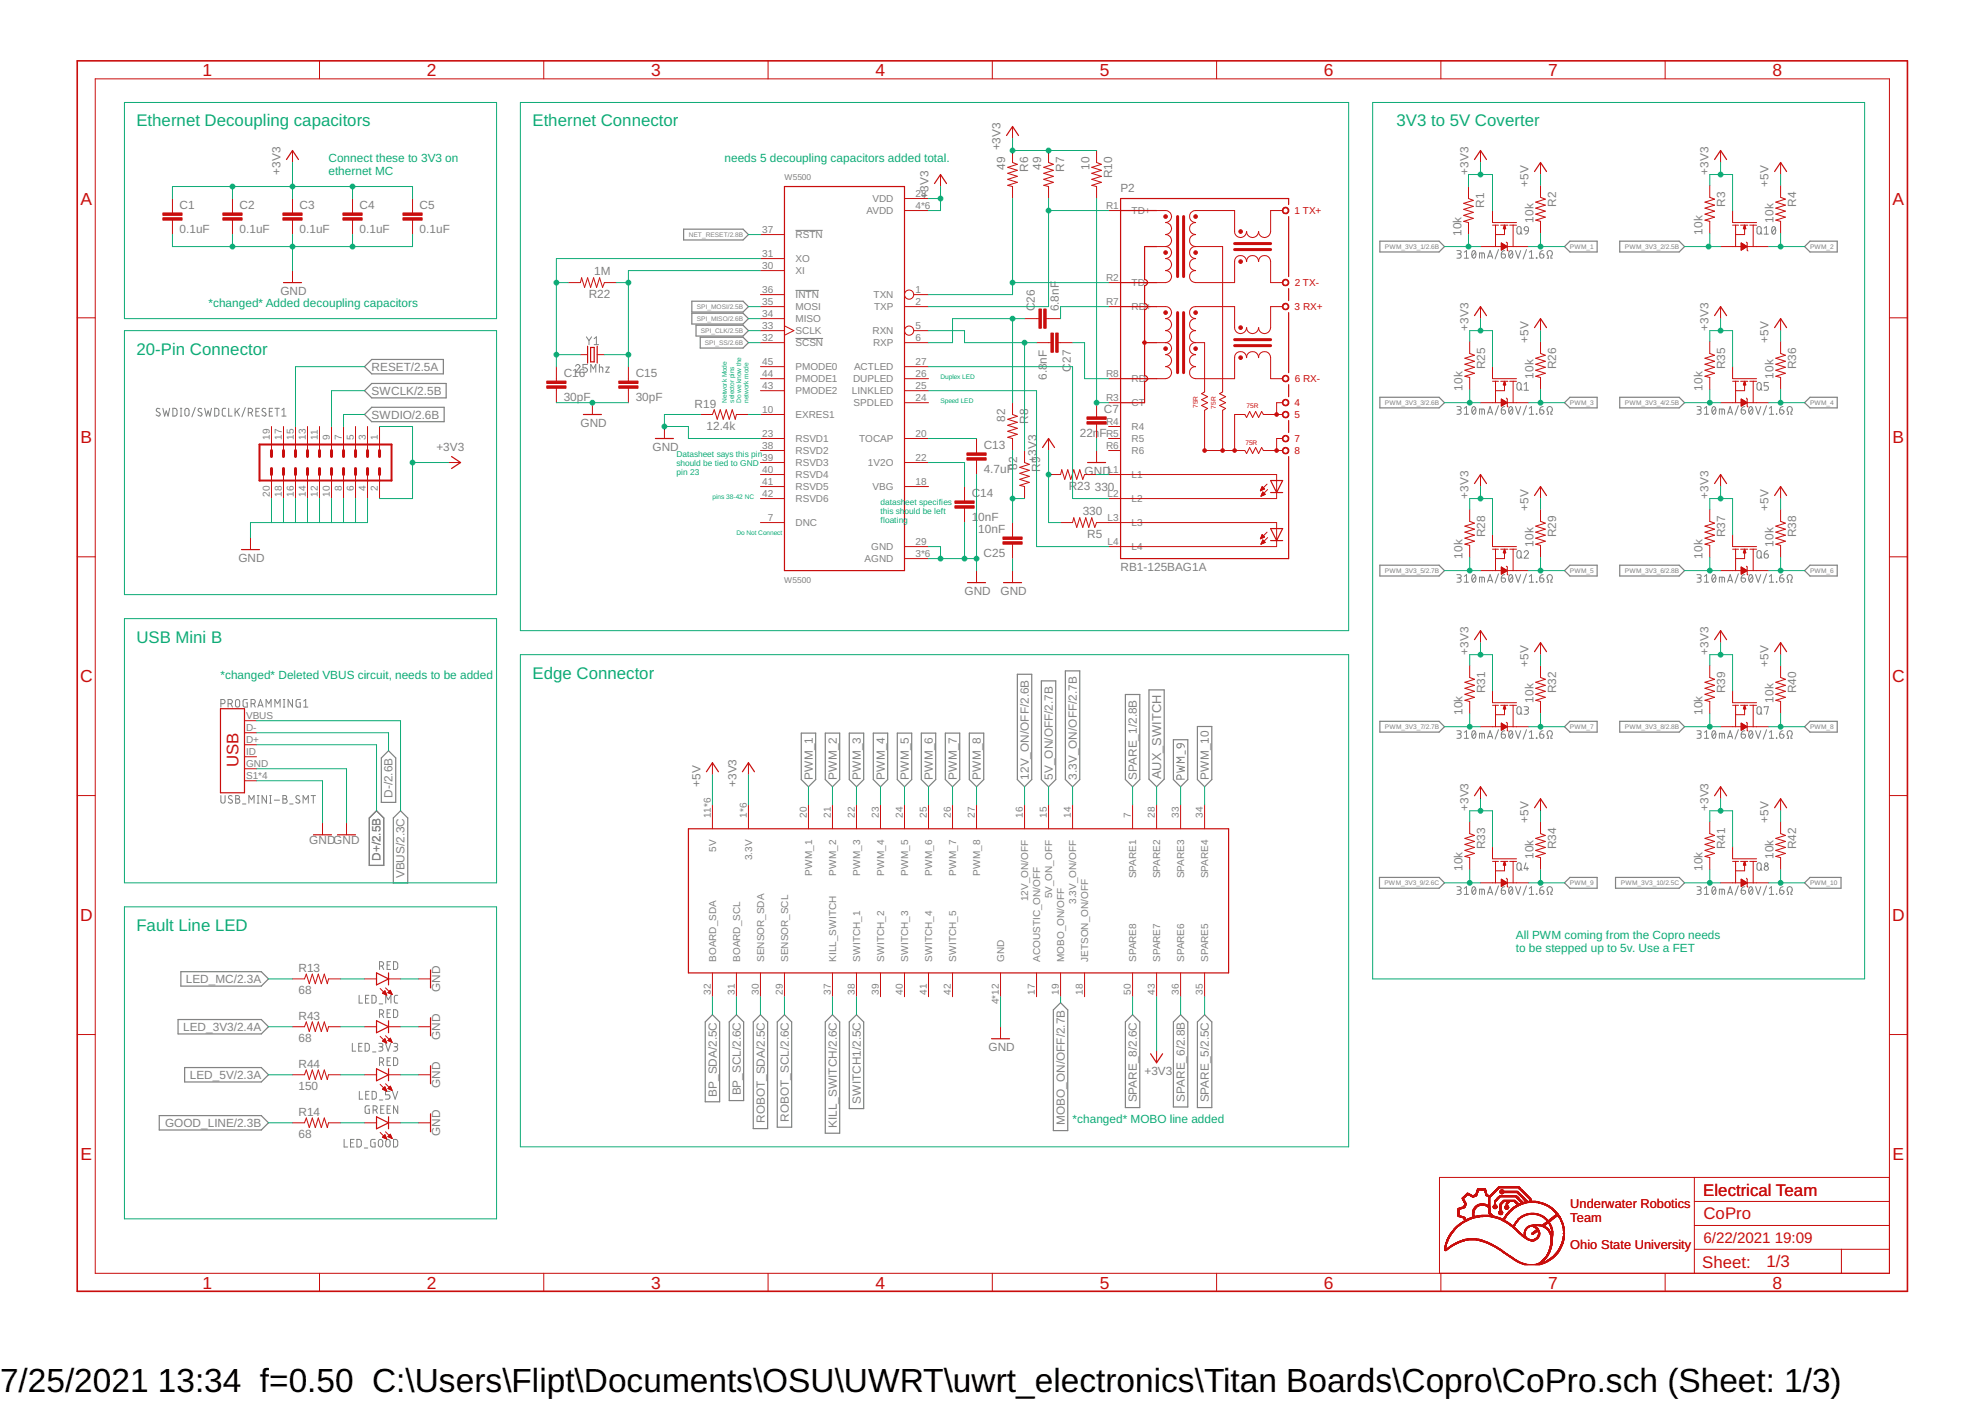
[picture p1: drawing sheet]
<svg xmlns="http://www.w3.org/2000/svg" width="210mm" height="148mm" viewBox="0 0 210 148" stroke-linecap="round" stroke-linejoin="round" font-family="sans-serif">
<defs><g id="words">
<g font-size="3.5">
<text x="0" y="147.2">7/25/2021</text>
<text x="16.7" y="147.2">13:34 f=0.50 C:\Users\Flipt\Documents\OSU\UWRT\uwrt_electronics\Titan Boards\Copro\CoPro.sch (Sheet: 1/3)</text>
</g>
<g font-size="1.8" fill="#c90d0c">
<text x="21.4" y="8.1">1</text>
<text x="45.2" y="8.1">2</text>
<text x="68.9" y="8.1">3</text>
<text x="92.6" y="8.1">4</text>
<text x="116.3" y="8.1">5</text>
<text x="140.1" y="8.1">6</text>
<text x="163.8" y="8.1">7</text>
<text x="187.5" y="8.1">8</text>
<text x="8.5" y="21.6">A</text>
<text x="200.2" y="21.6">A</text>
<text x="8.5" y="46.9">B</text>
<text x="200.2" y="46.9">B</text>
<text x="8.5" y="72.2">C</text>
<text x="200.2" y="72.2">C</text>
<text x="25.2" y="81.1" transform="rotate(-90 25.2 81.1)">USB</text>
<text x="8.5" y="97.4">D</text>
<text x="200.2" y="97.4">D</text>
<text x="8.5" y="122.7">E</text>
<text x="200.2" y="122.7">E</text>
<text x="180.2" y="126.5">Electrical Team</text>
<text x="180.2" y="129">CoPro</text>
<text x="21.4" y="136.3">1</text>
<text x="45.2" y="136.3">2</text>
<text x="68.9" y="136.3">3</text>
<text x="92.6" y="136.3">4</text>
<text x="116.3" y="136.3">5</text>
<text x="140.1" y="136.3">6</text>
<text x="163.8" y="136.3">7</text>
<text x="180.1" y="134.1">Sheet:</text>
<text x="186.9" y="134">1/3</text>
<text x="187.5" y="136.3">8</text>
</g>
<g font-size="1.8" fill="#0dab76">
<text x="14.4" y="13.4">Ethernet Decoupling capacitors</text>
<text x="56.3" y="13.4">Ethernet Connector</text>
<text x="147.8" y="13.4">3V3 to 5V Coverter</text>
<text x="14.4" y="37.5">20-Pin Connector</text>
<text x="14.4" y="68">USB Mini B</text>
<text x="56.3" y="71.8">Edge Connector</text>
<text x="14.4" y="98.4">Fault Line LED</text>
</g>
<g font-size="1.6" fill="#c90d0c">
<text x="180.2" y="131.5">6/22/2021</text>
<text x="187.8" y="131.5">19:09</text>
</g>
<text font-size="1.4" fill="#808080" x="122.8" y="82.4" transform="rotate(-90 122.8 82.4)">AUX_SWITCH</text>
<g font-size="1.4" fill="#c90d0c">
<text x="166.1" y="127.8">Underwater Robotics</text>
<text x="166.1" y="129.2">Team</text>
<text x="166.1" y="132.1">Ohio State University</text>
</g>
<g font-size="1.2" fill="#0dab76">
<text x="34.7" y="17.1">Connect these to 3V3 on</text>
<text x="76.7" y="17.2">needs 5 decoupling capacitors added total.</text>
<text x="34.7" y="18.5">ethernet MC</text>
<text x="22.1" y="32.4">*changed* Added decoupling capacitors</text>
<text x="23.3" y="71.8">*changed* Deleted VBUS circuit, needs to be added</text>
<text x="160.4" y="99.3">All PWM coming from the Copro needs</text>
<text x="160.4" y="100.7">to be stepped up to 5v. Use a FET</text>
<text x="113.5" y="118.8">*changed* MOBO line added</text>
</g>
<g font-size="1.2" fill="#808080">
<text x="105.9" y="15.9" transform="rotate(-90 105.9 15.9)">+3V3</text>
<text x="106.4" y="17.9" transform="rotate(-90 106.4 17.9)">49</text>
<text x="110.2" y="17.9" transform="rotate(-90 110.2 17.9)">49</text>
<text x="115.2" y="17.9" transform="rotate(-90 115.2 17.9)">10</text>
<text x="19" y="22.1">C1</text>
<text x="25.4" y="22.1">C2</text>
<text x="29.7" y="18.5" transform="rotate(-90 29.7 18.5)">+3V3</text>
<text x="31.7" y="22.1">C3</text>
<text x="38.1" y="22.1">C4</text>
<text x="44.4" y="22.1">C5</text>
<text x="98.2" y="21" transform="rotate(-90 98.2 21)">+3V3</text>
<text x="108.8" y="18.2" transform="rotate(-90 108.8 18.2)">R6</text>
<text x="112.6" y="18.2" transform="rotate(-90 112.6 18.2)">R7</text>
<text x="117.6" y="18.9" transform="rotate(-90 117.6 18.9)">R10</text>
<text x="118.5" y="20.3">P2</text>
<text x="155.4" y="18.5" transform="rotate(-90 155.4 18.5)">+3V3</text>
<text x="157" y="22" transform="rotate(-90 157 22)">R1</text>
<text x="161.7" y="19.7" transform="rotate(-90 161.7 19.7)">+5V</text>
<text x="162.2" y="23.5" transform="rotate(-90 162.2 23.5)">10k</text>
<text x="164.6" y="21.8" transform="rotate(-90 164.6 21.8)">R2</text>
<text x="180.8" y="18.5" transform="rotate(-90 180.8 18.5)">+3V3</text>
<text x="182.5" y="21.8" transform="rotate(-90 182.5 21.8)">R3</text>
<text x="187.1" y="19.7" transform="rotate(-90 187.1 19.7)">+5V</text>
<text x="187.6" y="23.5" transform="rotate(-90 187.6 23.5)">10k</text>
<text x="190" y="21.8" transform="rotate(-90 190 21.8)">R4</text>
<text x="19" y="24.6">0.1uF</text>
<text x="25.4" y="24.6">0.1uF</text>
<text x="31.7" y="24.6">0.1uF</text>
<text x="38.1" y="24.6">0.1uF</text>
<text x="44.4" y="24.6">0.1uF</text>
<text x="62.9" y="29.1">1M</text>
<text x="154.6" y="24.9" transform="rotate(-90 154.6 24.9)">10k</text>
<text x="180.1" y="24.8" transform="rotate(-90 180.1 24.8)">10k</text>
<text x="29.7" y="31.2">GND</text>
<text x="62.3" y="31.5">R22</text>
<text x="109.5" y="32.9" transform="rotate(-90 109.5 32.9)">C26</text>
<text x="112" y="32.9" transform="rotate(-90 112 32.9)">6.8nF</text>
<text x="155.4" y="35" transform="rotate(-90 155.4 35)">+3V3</text>
<text x="180.8" y="35" transform="rotate(-90 180.8 35)">+3V3</text>
<text x="39.3" y="39.2">RESET/2.5A</text>
<text x="39.3" y="41.8">SWCLK/2.5B</text>
<text x="59.6" y="39.8">C16</text>
<text x="67.3" y="39.8">C15</text>
<text x="110.7" y="40.2" transform="rotate(-90 110.7 40.2)">6.8</text>
<text x="110.7" y="38.5" transform="rotate(-90 110.7 38.5)">nF</text>
<text x="113.3" y="39.3" transform="rotate(-90 113.3 39.3)">C</text>
<text x="113.3" y="38.4" transform="rotate(-90 113.3 38.4)">27</text>
<text x="154.7" y="41.3" transform="rotate(-90 154.7 41.3)">10k</text>
<text x="157.1" y="39" transform="rotate(-90 157.1 39)">R25</text>
<text x="161.7" y="36.2" transform="rotate(-90 161.7 36.2)">+5V</text>
<text x="162.2" y="40" transform="rotate(-90 162.2 40)">10k</text>
<text x="164.6" y="39" transform="rotate(-90 164.6 39)">R26</text>
<text x="180.1" y="41.3" transform="rotate(-90 180.1 41.3)">10k</text>
<text x="182.5" y="39" transform="rotate(-90 182.5 39)">R35</text>
<text x="187.1" y="36.2" transform="rotate(-90 187.1 36.2)">+5V</text>
<text x="187.6" y="40" transform="rotate(-90 187.6 40)">10k</text>
<text x="190" y="39" transform="rotate(-90 190 39)">R36</text>
<text x="39.3" y="44.3">SWDIO/2.6B</text>
<text x="46.2" y="47.7">+3V3</text>
<text x="59.6" y="42.4">30pF</text>
<text x="61.4" y="45.1">GND</text>
<text x="67.3" y="42.4">30pF</text>
<text x="69" y="47.7">GND</text>
<text x="73.5" y="43.1">R19</text>
<text x="74.7" y="45.5">12.4k</text>
<text x="104.1" y="47.5">C13</text>
<text x="106.4" y="44.6" transform="rotate(-90 106.4 44.6)">82</text>
<text x="108.8" y="44.8" transform="rotate(-90 108.8 44.8)">R8</text>
<text x="114.2" y="46.2">22nF</text>
<text x="116.8" y="43.7">C7</text>
<text x="102.8" y="52.5">C14</text>
<text x="104.1" y="50">4.7uF</text>
<text x="107.6" y="49.7" transform="rotate(-90 107.6 49.7)">82</text>
<text x="109.7" y="48.9" transform="rotate(-90 109.7 48.9)">+3V3</text>
<text x="110" y="49.9" transform="rotate(-90 110 49.9)">R9</text>
<text x="113.1" y="51.8">R23</text>
<text x="114.7" y="50.2">GND</text>
<text x="115.8" y="52">330</text>
<text x="155.4" y="52.7" transform="rotate(-90 155.4 52.7)">+3V3</text>
<text x="180.8" y="52.7" transform="rotate(-90 180.8 52.7)">+3V3</text>
<text x="25.2" y="59.4">GND</text>
<text x="102.8" y="55.1">1</text>
<text x="103.5" y="56.4">10nF</text>
<text x="103.5" y="55.1">0nF</text>
<text x="104.1" y="58.9">C25</text>
<text x="114.6" y="54.5">330</text>
<text x="115" y="56.9">R5</text>
<text x="154.7" y="59.1" transform="rotate(-90 154.7 59.1)">10k</text>
<text x="157.1" y="56.8" transform="rotate(-90 157.1 56.8)">R28</text>
<text x="161.7" y="54" transform="rotate(-90 161.7 54)">+5V</text>
<text x="162.2" y="57.8" transform="rotate(-90 162.2 57.8)">10k</text>
<text x="164.6" y="56.8" transform="rotate(-90 164.6 56.8)">R29</text>
<text x="180.1" y="59.1" transform="rotate(-90 180.1 59.1)">10k</text>
<text x="182.5" y="56.8" transform="rotate(-90 182.5 56.8)">R37</text>
<text x="187.1" y="54" transform="rotate(-90 187.1 54)">+5V</text>
<text x="187.6" y="57.8" transform="rotate(-90 187.6 57.8)">10k</text>
<text x="190" y="56.8" transform="rotate(-90 190 56.8)">R38</text>
<text x="102" y="62.9">GND</text>
<text x="105.9" y="62.9">GND</text>
<text x="118.5" y="60.4">RB1-125BAG1A</text>
<text x="155.4" y="69.2" transform="rotate(-90 155.4 69.2)">+3V3</text>
<text x="161.7" y="70.5" transform="rotate(-90 161.7 70.5)">+5V</text>
<text x="180.8" y="69.2" transform="rotate(-90 180.8 69.2)">+3V3</text>
<text x="187.1" y="70.5" transform="rotate(-90 187.1 70.5)">+5V</text>
<text x="154.7" y="75.6" transform="rotate(-90 154.7 75.6)">10k</text>
<text x="157.1" y="73.3" transform="rotate(-90 157.1 73.3)">R31</text>
<text x="162.2" y="74.3" transform="rotate(-90 162.2 74.3)">10k</text>
<text x="164.6" y="73.3" transform="rotate(-90 164.6 73.3)">R32</text>
<text x="180.1" y="75.6" transform="rotate(-90 180.1 75.6)">10k</text>
<text x="182.5" y="73.3" transform="rotate(-90 182.5 73.3)">R39</text>
<text x="187.6" y="74.3" transform="rotate(-90 187.6 74.3)">10k</text>
<text x="190" y="73.3" transform="rotate(-90 190 73.3)">R40</text>
<text x="74.1" y="83.2" transform="rotate(-90 74.1 83.2)">+5V</text>
<text x="77.9" y="83.2" transform="rotate(-90 77.9 83.2)">+3V3</text>
<text x="86" y="82.4" transform="rotate(-90 86 82.4)">PWM_1</text>
<text x="88.5" y="82.4" transform="rotate(-90 88.5 82.4)">PWM_2</text>
<text x="91.1" y="82.4" transform="rotate(-90 91.1 82.4)">PWM_3</text>
<text x="93.6" y="82.4" transform="rotate(-90 93.6 82.4)">PWM_4</text>
<text x="96.1" y="82.4" transform="rotate(-90 96.1 82.4)">PWM_5</text>
<text x="98.7" y="82.4" transform="rotate(-90 98.7 82.4)">PWM_6</text>
<text x="101.2" y="82.4" transform="rotate(-90 101.2 82.4)">PWM_7</text>
<text x="103.8" y="82.4" transform="rotate(-90 103.8 82.4)">PWM_8</text>
<text x="108.8" y="82.4" transform="rotate(-90 108.8 82.4)">12V_ON/OFF/2.6B</text>
<text x="111.4" y="82.4" transform="rotate(-90 111.4 82.4)">5V_ON/OFF/2.7B</text>
<text x="113.9" y="82.4" transform="rotate(-90 113.9 82.4)">3.3V_ON/OFF/2.7B</text>
<text x="120.3" y="82.4" transform="rotate(-90 120.3 82.4)">SPARE_1/2.8B</text>
<text x="127.9" y="82.4" transform="rotate(-90 127.9 82.4)">PWM_10</text>
<text x="32.7" y="89.3">GNDGND</text>
<text x="41.5" y="84.4" transform="rotate(-90 41.5 84.4)">D-/2.6B</text>
<text x="155.4" y="85.7" transform="rotate(-90 155.4 85.7)">+3V3</text>
<text x="157.1" y="89.8" transform="rotate(-90 157.1 89.8)">R33</text>
<text x="161.7" y="87" transform="rotate(-90 161.7 87)">+5V</text>
<text x="164.6" y="89.8" transform="rotate(-90 164.6 89.8)">R34</text>
<text x="180.8" y="85.7" transform="rotate(-90 180.8 85.7)">+3V3</text>
<text x="182.5" y="89.8" transform="rotate(-90 182.5 89.8)">R41</text>
<text x="187.1" y="87" transform="rotate(-90 187.1 87)">+5V</text>
<text x="190" y="89.8" transform="rotate(-90 190 89.8)">R42</text>
<text x="40.3" y="91" transform="rotate(-90 40.3 91)">D+/2.5B</text>
<text x="42.8" y="92.9" transform="rotate(-90 42.8 92.9)">VBUS/2.3C</text>
<text x="154.7" y="92.1" transform="rotate(-90 154.7 92.1)">10k</text>
<text x="162.2" y="90.8" transform="rotate(-90 162.2 90.8)">10k</text>
<text x="180.1" y="92.1" transform="rotate(-90 180.1 92.1)">10k</text>
<text x="187.6" y="90.8" transform="rotate(-90 187.6 90.8)">10k</text>
<text x="19.7" y="104">LED_MC/2.3A</text>
<text x="31.6" y="105.2">68</text>
<text x="31.6" y="102.8">R13</text>
<text x="31.6" y="107.8">R43</text>
<text x="46.6" y="104.9" transform="rotate(-90 46.6 104.9)">GND</text>
<text x="19.4" y="109">LED_3V3/2.4A</text>
<text x="31.6" y="110.2">68</text>
<text x="31.6" y="112.9">R44</text>
<text x="46.6" y="110" transform="rotate(-90 46.6 110)">GND</text>
<text x="104.6" y="111.1">GND</text>
<text x="121.1" y="113.7">+3V3</text>
<text x="17.5" y="119.2">GOOD_LINE/2.3B</text>
<text x="20.1" y="114.1">LED_5V/2.3A</text>
<text x="31.6" y="115.3">150</text>
<text x="31.6" y="118">R14</text>
<text x="46.6" y="115.1" transform="rotate(-90 46.6 115.1)">GND</text>
<text x="75.8" y="116" transform="rotate(-90 75.8 116)">BP_SDA/2.5C</text>
<text x="78.4" y="115.9" transform="rotate(-90 78.4 115.9)">BP_SCL/2.6C</text>
<text x="80.9" y="118.8" transform="rotate(-90 80.9 118.8)">ROBOT_SDA/2.5C</text>
<text x="83.4" y="118.6" transform="rotate(-90 83.4 118.6)">ROBOT_SCL/2.6C</text>
<text x="88.5" y="119.3" transform="rotate(-90 88.5 119.3)">KILL_SWITCH/2.6C</text>
<text x="91.1" y="116.7" transform="rotate(-90 91.1 116.7)">SWITCH1/2.5C</text>
<text x="112.6" y="118.9" transform="rotate(-90 112.6 118.9)">MOBO_ON/OFF/2.7B</text>
<text x="120.3" y="116.6" transform="rotate(-90 120.3 116.6)">SPARE_8/2.6C</text>
<text x="125.3" y="116.5" transform="rotate(-90 125.3 116.5)">SPARE_6/2.8B</text>
<text x="127.9" y="116.6" transform="rotate(-90 127.9 116.6)">SPARE_5/2.5C</text>
<text x="31.6" y="120.4">68</text>
<text x="46.6" y="120.1" transform="rotate(-90 46.6 120.1)">GND</text>
</g>
<g font-size="1.1" fill="#808080">
<text x="91.7" y="22.6">AVDD</text>
<text x="92.3" y="21.4">VDD</text>
<text x="96.9" y="22.1">4*6</text>
<text x="96.9" y="20.8">28</text>
<text x="117" y="22.1">R1</text>
<text x="119.7" y="22.6">TD+</text>
<text x="80.6" y="28.4">30</text>
<text x="80.6" y="27.2">31</text>
<text x="80.6" y="24.6">37</text>
<text x="84.2" y="29">XI</text>
<text x="84.2" y="27.7">XO</text>
<text x="84.2" y="25.2">RSTN</text>
<text x="117" y="29.7">R2</text>
<text x="80.6" y="34.8">33</text>
<text x="80.6" y="32.2">35</text>
<text x="80.6" y="33.5">34</text>
<text x="80.6" y="31">36</text>
<text x="84.2" y="35.3">SCLK</text>
<text x="84.2" y="32.8">MOSI</text>
<text x="84.2" y="34.1">MISO</text>
<text x="84.2" y="31.5">INTN</text>
<text x="92.3" y="35.3">RXN</text>
<text x="92.4" y="31.5">TXN</text>
<text x="92.5" y="32.8">TXP</text>
<text x="96.9" y="31">1</text>
<text x="96.9" y="32.2">2</text>
<text x="96.9" y="34.8">5</text>
<text x="117" y="32.2">R7</text>
<text x="119.7" y="30.3">TD-</text>
<text x="119.7" y="32.8">RD</text>
<text x="121.2" y="32.8">+</text>
<text x="80.6" y="36.1">32</text>
<text x="80.6" y="38.6">45</text>
<text x="80.6" y="39.9">44</text>
<text x="80.6" y="41.1">43</text>
<text x="84.2" y="36.6">SCSN</text>
<text x="84.2" y="39.1">PMODE0</text>
<text x="84.2" y="40.4">PMODE1</text>
<text x="84.2" y="41.7">PMODE2</text>
<text x="90.1" y="41.7">LINKLED</text>
<text x="90.3" y="40.4">DUPLED</text>
<text x="90.4" y="39.1">ACTLED</text>
<text x="92.4" y="36.6">RXP</text>
<text x="96.9" y="36.1">6</text>
<text x="96.9" y="41.1">25</text>
<text x="96.9" y="39.9">26</text>
<text x="96.9" y="38.6">27</text>
<text x="117" y="39.9">R8</text>
<text x="119.7" y="40.4">RD</text>
<text x="121.2" y="40.4">-</text>
<text x="28.5" y="46.5" transform="rotate(-90 28.5 46.5)">19</text>
<text x="29.8" y="46.5" transform="rotate(-90 29.8 46.5)">17</text>
<text x="31.1" y="46.5" transform="rotate(-90 31.1 46.5)">15</text>
<text x="32.3" y="46.5" transform="rotate(-90 32.3 46.5)">13</text>
<text x="33.6" y="46.5" transform="rotate(-90 33.6 46.5)">11</text>
<text x="34.9" y="46.5" transform="rotate(-90 34.9 46.5)">9</text>
<text x="36.2" y="46.5" transform="rotate(-90 36.2 46.5)">7</text>
<text x="37.4" y="46.5" transform="rotate(-90 37.4 46.5)">5</text>
<text x="38.7" y="46.5" transform="rotate(-90 38.7 46.5)">3</text>
<text x="40" y="46.5" transform="rotate(-90 40 46.5)">1</text>
<text x="80.6" y="43.7">10</text>
<text x="80.6" y="46.2">23</text>
<text x="80.6" y="47.5">38</text>
<text x="84.2" y="44.2">EXRES1</text>
<text x="84.2" y="46.8">RSVD1</text>
<text x="90.3" y="43">SPDLED</text>
<text x="90.9" y="46.8">TOCAP</text>
<text x="96.9" y="46.2">20</text>
<text x="96.9" y="42.4">24</text>
<text x="117" y="44.9">R4</text>
<text x="117" y="47.5">R6</text>
<text x="117" y="42.4">R3</text>
<text x="117" y="46.2">R5</text>
<text x="119.7" y="45.5">R4</text>
<text x="119.7" y="43">CT</text>
<text x="119.7" y="46.8">R5</text>
<text x="28.5" y="52.5" transform="rotate(-90 28.5 52.5)">20</text>
<text x="29.8" y="52.5" transform="rotate(-90 29.8 52.5)">18</text>
<text x="31.1" y="52.5" transform="rotate(-90 31.1 52.5)">16</text>
<text x="32.3" y="52.5" transform="rotate(-90 32.3 52.5)">14</text>
<text x="33.6" y="52.5" transform="rotate(-90 33.6 52.5)">12</text>
<text x="34.9" y="52.5" transform="rotate(-90 34.9 52.5)">10</text>
<text x="36.2" y="52" transform="rotate(-90 36.2 52)">8</text>
<text x="37.4" y="52" transform="rotate(-90 37.4 52)">6</text>
<text x="38.7" y="52" transform="rotate(-90 38.7 52)">4</text>
<text x="40" y="52" transform="rotate(-90 40 52)">2</text>
<text x="80.6" y="48.7">39</text>
<text x="80.6" y="50">40</text>
<text x="80.6" y="51.3">41</text>
<text x="80.6" y="52.6">42</text>
<text x="84.2" y="48">RSVD2</text>
<text x="84.2" y="49.3">RSVD3</text>
<text x="84.2" y="50.6">RSVD4</text>
<text x="84.2" y="51.8">RSVD5</text>
<text x="84.2" y="53.1">RSVD6</text>
<text x="91.8" y="49.3">1V2O</text>
<text x="92.3" y="51.8">VBG</text>
<text x="96.9" y="51.3">18</text>
<text x="96.9" y="48.7">22</text>
<text x="117.2" y="52.6">L2</text>
<text x="117.2" y="50">L1</text>
<text x="119.7" y="53.1">L2</text>
<text x="119.7" y="50.6">L1</text>
<text x="119.7" y="48">R6</text>
<text x="81.2" y="55.1">7</text>
<text x="84.2" y="55.7">DNC</text>
<text x="91.5" y="59.5">AGND</text>
<text x="92.2" y="58.2">GND</text>
<text x="96.9" y="58.9">3*6</text>
<text x="96.9" y="57.6">29</text>
<text x="117.2" y="57.6">L4</text>
<text x="117.2" y="55.1">L3</text>
<text x="119.7" y="58.2">L4</text>
<text x="119.7" y="55.7">L3</text>
<text x="26" y="77.3">D-</text>
<text x="26" y="76">VBUS</text>
<text x="26" y="78.6">D+</text>
<text x="26" y="81.1">GND</text>
<text x="26" y="79.9">ID</text>
<text x="26" y="82.4">S1*4</text>
<text x="75.2" y="86.5" transform="rotate(-90 75.2 86.5)">11*6</text>
<text x="79" y="86.5" transform="rotate(-90 79 86.5)">1*6</text>
<text x="85.4" y="86.5" transform="rotate(-90 85.4 86.5)">20</text>
<text x="87.9" y="86.5" transform="rotate(-90 87.9 86.5)">21</text>
<text x="90.4" y="86.5" transform="rotate(-90 90.4 86.5)">22</text>
<text x="93" y="86.5" transform="rotate(-90 93 86.5)">23</text>
<text x="95.5" y="86.5" transform="rotate(-90 95.5 86.5)">24</text>
<text x="98.1" y="86.5" transform="rotate(-90 98.1 86.5)">25</text>
<text x="100.6" y="86.5" transform="rotate(-90 100.6 86.5)">26</text>
<text x="103.1" y="86.5" transform="rotate(-90 103.1 86.5)">27</text>
<text x="108.2" y="86.5" transform="rotate(-90 108.2 86.5)">16</text>
<text x="110.8" y="86.5" transform="rotate(-90 110.8 86.5)">15</text>
<text x="113.3" y="86.5" transform="rotate(-90 113.3 86.5)">14</text>
<text x="119.6" y="86.5" transform="rotate(-90 119.6 86.5)">7</text>
<text x="122.2" y="86.5" transform="rotate(-90 122.2 86.5)">28</text>
<text x="124.7" y="86.5" transform="rotate(-90 124.7 86.5)">33</text>
<text x="127.3" y="86.5" transform="rotate(-90 127.3 86.5)">34</text>
<text x="75.8" y="90.1" transform="rotate(-90 75.8 90.1)">5V</text>
<text x="79.6" y="91" transform="rotate(-90 79.6 91)">3.3V</text>
<text x="85.9" y="92.6" transform="rotate(-90 85.9 92.6)">PWM_1</text>
<text x="88.5" y="92.6" transform="rotate(-90 88.5 92.6)">PWM_2</text>
<text x="91" y="92.6" transform="rotate(-90 91 92.6)">PWM_3</text>
<text x="93.5" y="92.6" transform="rotate(-90 93.5 92.6)">PWM_4</text>
<text x="96.1" y="92.6" transform="rotate(-90 96.1 92.6)">PWM_5</text>
<text x="98.6" y="92.6" transform="rotate(-90 98.6 92.6)">PWM_6</text>
<text x="101.2" y="92.6" transform="rotate(-90 101.2 92.6)">PWM_7</text>
<text x="103.7" y="92.6" transform="rotate(-90 103.7 92.6)">PWM_8</text>
<text x="108.8" y="95.3" transform="rotate(-90 108.8 95.3)">12V_ON/OFF</text>
<text x="111.3" y="95" transform="rotate(-90 111.3 95)">5V_ON_OFF</text>
<text x="113.9" y="95.6" transform="rotate(-90 113.9 95.6)">3.3V_ON/OFF</text>
<text x="120.2" y="92.9" transform="rotate(-90 120.2 92.9)">SPARE1</text>
<text x="122.7" y="92.9" transform="rotate(-90 122.7 92.9)">SPARE2</text>
<text x="125.3" y="92.9" transform="rotate(-90 125.3 92.9)">SPARE3</text>
<text x="127.8" y="92.9" transform="rotate(-90 127.8 92.9)">SPARE4</text>
<text x="75.8" y="101.7" transform="rotate(-90 75.8 101.7)">BOARD_SDA</text>
<text x="78.3" y="101.7" transform="rotate(-90 78.3 101.7)">BOARD_SCL</text>
<text x="80.8" y="101.7" transform="rotate(-90 80.8 101.7)">SENSOR_SDA</text>
<text x="83.4" y="101.7" transform="rotate(-90 83.4 101.7)">SENSOR_SCL</text>
<text x="88.5" y="101.7" transform="rotate(-90 88.5 101.7)">KILL_SWITCH</text>
<text x="91" y="101.7" transform="rotate(-90 91 101.7)">SWITCH_1</text>
<text x="93.5" y="101.7" transform="rotate(-90 93.5 101.7)">SWITCH_2</text>
<text x="96.1" y="101.7" transform="rotate(-90 96.1 101.7)">SWITCH_3</text>
<text x="98.6" y="101.7" transform="rotate(-90 98.6 101.7)">SWITCH_4</text>
<text x="101.2" y="101.7" transform="rotate(-90 101.2 101.7)">SWITCH_5</text>
<text x="106.2" y="101.7" transform="rotate(-90 106.2 101.7)">GND</text>
<text x="110" y="101.7" transform="rotate(-90 110 101.7)">ACOUSTIC_ON/OFF</text>
<text x="112.6" y="101.7" transform="rotate(-90 112.6 101.7)">MOBO_ON/OFF</text>
<text x="115.1" y="101.7" transform="rotate(-90 115.1 101.7)">JETSON_ON/OFF</text>
<text x="120.2" y="101.7" transform="rotate(-90 120.2 101.7)">SPARE8</text>
<text x="122.7" y="101.7" transform="rotate(-90 122.7 101.7)">SPARE7</text>
<text x="125.3" y="101.7" transform="rotate(-90 125.3 101.7)">SPARE6</text>
<text x="127.8" y="101.7" transform="rotate(-90 127.8 101.7)">SPARE5</text>
<text x="75.2" y="105.2" transform="rotate(-90 75.2 105.2)">32</text>
<text x="77.7" y="105.2" transform="rotate(-90 77.7 105.2)">31</text>
<text x="80.3" y="105.2" transform="rotate(-90 80.3 105.2)">30</text>
<text x="82.8" y="105.2" transform="rotate(-90 82.8 105.2)">29</text>
<text x="87.9" y="105.2" transform="rotate(-90 87.9 105.2)">37</text>
<text x="90.4" y="105.2" transform="rotate(-90 90.4 105.2)">38</text>
<text x="93" y="105.2" transform="rotate(-90 93 105.2)">39</text>
<text x="95.5" y="105.2" transform="rotate(-90 95.5 105.2)">40</text>
<text x="98.1" y="105.2" transform="rotate(-90 98.1 105.2)">41</text>
<text x="100.6" y="105.2" transform="rotate(-90 100.6 105.2)">42</text>
<text x="105.7" y="106.2" transform="rotate(-90 105.7 106.2)">4*12</text>
<text x="109.5" y="105.2" transform="rotate(-90 109.5 105.2)">17</text>
<text x="112" y="105.2" transform="rotate(-90 112 105.2)">19</text>
<text x="114.6" y="105.2" transform="rotate(-90 114.6 105.2)">18</text>
<text x="119.6" y="105.2" transform="rotate(-90 119.6 105.2)">50</text>
<text x="122.2" y="105.2" transform="rotate(-90 122.2 105.2)">43</text>
<text x="124.7" y="105.2" transform="rotate(-90 124.7 105.2)">36</text>
<text x="127.3" y="105.2" transform="rotate(-90 127.3 105.2)">35</text>
</g>
<g font-size="1.1" fill="#c90d0c">
<text x="137" y="22.6">1 TX+</text>
<text x="137" y="32.8">3 RX+</text>
<text x="137" y="30.2">2 TX-</text>
<text x="137" y="40.4">6 RX-</text>
<text x="137" y="46.8">7</text>
<text x="137" y="43">4</text>
<text x="137" y="44.2">5</text>
<text x="137" y="48">8</text>
</g>
<g font-size=".9" fill="#808080">
<text x="83" y="19">W5500</text>
<text x="83" y="61.7">W5500</text>
</g>
<g font-size=".9" fill="#0dab76">
<text x="71.6" y="48.3">Datasheet says this pin</text>
<text x="71.6" y="49.2">should be tied to GND</text>
<text x="71.6" y="50.2">pin 23</text>
<text x="93.2" y="53.4">datash</text>
<text x="95.8" y="53.4">eet specifies</text>
<text x="93.2" y="54.3">this sh</text>
<text x="93.2" y="55.3">floating</text>
<text x="95.7" y="54.3">ould be left</text>
</g>
<g font-size=".7" fill="#808080">
<text x="72.9" y="25.1">NET_RESET/2.8B</text>
<text x="146.5" y="26.3">PWM_3V3_1/2.6B</text>
<text x="166.1" y="26.3">PWM_1</text>
<text x="171.9" y="26.3">PWM_3V3_2/2.5B</text>
<text x="191.5" y="26.3">PWM_2</text>
<text x="73.7" y="32.7">SPI_MOSI/2.5B</text>
<text x="73.7" y="33.9">SPI_MISO/2.6B</text>
<text x="74.2" y="35.2">SPI_CLK/2.5B</text>
<text x="74.6" y="36.5">SPI_SS/2.6B</text>
<text x="146.5" y="42.8">PWM_3V3_3/2.6B</text>
<text x="166.1" y="42.8">PWM_3</text>
<text x="171.9" y="42.8">PWM_3V3_4/2.5B</text>
<text x="191.5" y="42.8">PWM_4</text>
<text x="146.5" y="60.6">PWM_3V3_5/2.7B</text>
<text x="166.1" y="60.6">PWM_5</text>
<text x="171.9" y="60.6">PWM_3V3_6/2.8B</text>
<text x="191.5" y="60.6">PWM_6</text>
<text x="146.5" y="77.1">PWM_3V3_7/2.7B</text>
<text x="166.1" y="77.1">PWM_7</text>
<text x="171.9" y="77.1">PWM_3V3_8/2.8B</text>
<text x="191.5" y="77.1">PWM_8</text>
<text x="146.5" y="93.6">PWM_3V3_9/2.6C</text>
<text x="166.1" y="93.6">PWM_9</text>
<text x="171.5" y="93.6">PWM_3V3_10/2.5C</text>
<text x="191.5" y="93.6">PWM_10</text>
</g>
<g font-size=".7" fill="#0dab76">
<text x="99.5" y="40">Duplex LED</text>
<text x="76.9" y="42.6" transform="rotate(-90 76.9 42.6)">Network Mode</text>
<text x="77.7" y="42.6" transform="rotate(-90 77.7 42.6)">selector pins</text>
<text x="78.4" y="42.6" transform="rotate(-90 78.4 42.6)">Do we know the</text>
<text x="79.2" y="42.6" transform="rotate(-90 79.2 42.6)">network mode</text>
<text x="99.5" y="42.6">Speed LED</text>
<text x="75.4" y="52.7">pins 38-42 NC</text>
<text x="77.9" y="56.5">Do Not Connect</text>
</g>
<g font-size=".7" fill="#c90d0c">
<text x="126.7" y="43.2" transform="rotate(-90 126.7 43.2)">75R</text>
<text x="128.6" y="43.2" transform="rotate(-90 128.6 43.2)">75R</text>
<text x="131.8" y="47">75R</text>
<text x="131.9" y="43.2">75R</text>
</g>
</g></defs>
<g fill="none" stroke="#808080" stroke-width=".11">
<path d="M60.9 38.7a.22 .22 0 0 1 .3-.1 .22 .22 0 0 1 .1 .3l-.4 .5h.5M62 35.6l.3 .4M62.1 38.5h-.4v.4h.3l.1 .2-.1 .2-.3 .1M62.3 36v.4M62.5 39.4v-.9l.3 .5 .2-.5v.9M62.6 35.6l-.3 .4M62.9 35.8l.2-.2v.8M62.9 36.4h.4M63.4 38.8l.4 .1v.5M63.4 38.5v.9M64.1 38.8h.4l-.4 .6h.4M84.2 35.8h2.9"/>
<path d="M84.2 30.7h2.4M84.2 24.4h2.8M154.1 26.5h.4l.1 .2-.1 .1-.3 .1M154.4 26.9a.22 .22 0 0 1 .2 .1 .22 .22 0 0 1-.1 .3h-.4M154.9 26.7l.3-.2v.8M154.9 27.3h.5M155.8 26.5h.1a.49 .49 0 0 1 0 .8 .51 .51 0 0 1-.1-.8zM156.1 26.7l-.4 .4M156.5 27.3v-.5h.5l.1 .5M156.8 26.8v.5M157.4 27.3l.2-.8 .3 .8M157.4 27.1h.5"/>
<path d="M158.5 26.4l-.3 1M158.8 26.9h.3a.23 .23 0 0 1 .2 .2 .23 .23 0 0 1-.3 .2 .23 .23 0 0 1-.2-.2zM159.2 26.5a.36 .36 0 0 0-.4 .4M159.7 26.5h.1a.46 .46 0 0 1 0 .8l-.2-.2v-.3zM160 26.7l-.3 .4M160.3 26.5l.3 .8 .3-.8M160.6 24h.2a.65 .65 0 0 1 .1 .7 .23 .23 0 0 1-.3 .1 .23 .23 0 0 1-.1-.3v-.3zM160.8 24.6l.2 .2M161.4 24a.23 .23 0 0 1 .3 .2v.2h-.3l-.2-.2zM161.5 26.4l-.4 1M161.7 24.4a.36 .36 0 0 1-.3 .4M161.8 26.7l.2-.2v.8"/>
<path d="M161.8 27.3h.4M162.5 27.3h.1zM162.9 26.9h.3a.23 .23 0 0 1 .2 .2 .23 .23 0 0 1-.3 .2 .23 .23 0 0 1-.2-.2zM163.3 26.5a.36 .36 0 0 0-.4 .4M163.7 27.3h.1v-.2a.3 .3 0 0 1-.1-.5 .3 .3 0 0 1 .5 0 .3 .3 0 0 1-.1 .5v.2h.1M186 24h.2a.65 .65 0 0 1 .1 .7 .23 .23 0 0 1-.3 .1 .23 .23 0 0 1-.1-.3v-.3zM186.2 24.6l.2 .2M186.6 24.1l.3-.1v.8M186.6 24.8h.5M187.6 24h.1a.49 .49 0 0 1 0 .8 .51 .51 0 0 1-.1-.8zM187.8 24.1l-.3 .5M16.9 43.2h-.3l-.1 .2 .4 .3v.2l-.1 .1-.3-.1"/>
<path d="M17.2 43.2l.2 .8 .2-.5 .2 .5 .1-.8M18.3 43.2h.2l.2 .1v.5l-.1 .2h-.3zM19.1 43.2h.1M19.1 44h.1M19.2 43.2v.8M19.6 43.3l.1-.1a.22 .22 0 0 1 .3 .2v.4a.22 .22 0 0 1-.2 .2 .22 .22 0 0 1-.2-.1zM20.7 43.1l-.4 1M21.3 43.2a.19 .19 0 0 0-.3 .1 .19 .19 0 0 0 0 .2l.4 .2v.2l-.2 .1-.3-.1M21.7 43.2l.1 .8 .2-.5 .2 .5 .2-.8M22.7 43.2h.4a.63 .63 0 0 1 0 .7l-.2 .1h-.2zM23.9 43.2h-.3l-.1 .2v.5l.1 .1h.3M24.2 43.2v.8h.4"/>
<path d="M24.9 43.2v.8M25.1 43.5l.2 .5M25.3 43.2l-.4 .5M26 43.1l-.4 1M26.3 43.6h.2a.23 .23 0 0 0 .2-.2 .23 .23 0 0 0-.2-.2h-.2v.8M26.5 43.6l.2 .4M27.1 43.5h.2M27.5 43.2h-.4v.8h.4M28.1 43.2h-.1a.19 .19 0 0 0-.2 .1 .19 .19 0 0 0 0 .2l.3 .2v.2l-.1 .1-.3-.1M28.5 43.5h.3M28.9 43.2h-.4v.8h.4M29.1 43.2h.4"/>
<path d="M29.3 43.2v.8M29.8 44h.5M29.8 43.4l.2-.2v.8M154.1 43h.4l.1 .2-.1 .1h-.3M154.4 43.3a.23 .23 0 0 1 .2 .3 .23 .23 0 0 1-.2 .2h-.3M154.9 43.8h.5M154.9 43.2l.3-.2v.8M155.8 43h.1a.51 .51 0 0 1 0 .8 .51 .51 0 0 1-.1-.8zM156.1 43.2l-.4 .4M156.5 43.8v-.5h.5l.1 .5M156.8 43.3v.5M157.4 43.8l.2-.8 .3 .8"/>
<path d="M157.4 43.6h.5M158.5 42.9l-.3 1M158.8 43.3h.3a.23 .23 0 0 1 .2 .3 .23 .23 0 0 1-.2 .2 .23 .23 0 0 1-.3-.2zM159.2 43a.36 .36 0 0 0-.4 .3M159.7 43h.1a.48 .48 0 0 1 0 .8l-.2-.2v-.4zM160 43.2l-.3 .4M160.3 43l.3 .8 .3-.8M160.6 40.5a.22 .22 0 0 1 .3 .2v.3a.22 .22 0 0 1-.3 .2l-.1-.2v-.3zM160.6 58.3a.22 .22 0 0 1 .2 0 .22 .22 0 0 1 .1 .2v.4a.23 .23 0 0 1-.2 .1 .23 .23 0 0 1-.2-.2v-.3zM160.8 41.1l.2 .2M160.8 58.9l.2 .1M161.2 58.4a.22 .22 0 0 1 .4-.2 .22 .22 0 0 1 0 .4l-.4 .4h.5"/>
<path d="M161.2 40.6l.3-.2v.9M161.2 41.3h.5M161.5 42.9l-.4 1M161.8 43.8h.4M161.8 43.2l.2-.2v.8M162.5 43.8h.1zM162.9 43.3h.3a.23 .23 0 0 1 .2 .3 .23 .23 0 0 1-.3 .2 .23 .23 0 0 1-.2-.2zM163.3 43a.36 .36 0 0 0-.4 .3M163.7 43.8h.1v-.2a.31 .31 0 0 1-.1-.5 .31 .31 0 0 1 .5 0 .31 .31 0 0 1-.1 .5v.2h.1M179.5 43h.4l.1 .2-.1 .1h-.3M179.8 43.3a.23 .23 0 0 1 .2 .3 .23 .23 0 0 1-.2 .2h-.3M180.3 43.8h.5"/>
<path d="M180.3 43.2l.3-.2v.8M181.2 43h.1a.48 .48 0 0 1 0 .8l-.1-.1-.1-.3zM181.5 43.2l-.4 .4M181.9 43.8v-.5h.5l.1 .5M182.2 43.3v.5M182.8 43.8l.2-.8 .3 .8M182.8 43.6h.4M183.9 42.9l-.3 1M184.2 43.3h.3a.23 .23 0 0 1 .2 .3 .23 .23 0 0 1-.3 .2 .23 .23 0 0 1-.2-.2zM184.6 43a.36 .36 0 0 0-.4 .3M185.1 43h.1a.48 .48 0 0 1 0 .8l-.2-.2v-.4zM185.4 43.2l-.4 .4"/>
<path d="M185.7 43l.3 .8 .3-.8M185.9 40.6l.1-.1a.22 .22 0 0 1 .3 .2v.3a.22 .22 0 0 1-.1 .3 .22 .22 0 0 1-.3-.2zM185.9 58.3a.23 .23 0 0 1 .3-.1 .23 .23 0 0 1 .1 .3v.4a.23 .23 0 0 1-.2 .1 .23 .23 0 0 1-.2-.2zM186.2 41.1l.2 .2M186.2 58.9l.2 .1M186.6 58.6h.3a.23 .23 0 0 1 .2 .2 .23 .23 0 0 1-.2 .2 .23 .23 0 0 1-.3-.2zM186.9 42.9l-.4 1M187 58.2a.36 .36 0 0 0-.4 .4M187.1 40.4h-.5v.4h.3l.2 .2-.1 .3h-.4M187.2 43.8h.4M187.2 43.2l.2-.2v.8M187.9 43.8h.1"/>
<path d="M188.3 43.3h.3a.23 .23 0 0 1 .1 .3 .23 .23 0 0 1-.2 .2 .23 .23 0 0 1-.2-.2zM188.6 43a.36 .36 0 0 0-.3 .3M189.1 43.8h.1v-.2a.31 .31 0 0 1-.1-.5 .31 .31 0 0 1 .5 0 .31 .31 0 0 1-.1 .5v.2h.1M23.4 74.4h.2a.22 .22 0 0 0 .2-.2 .22 .22 0 0 0-.2-.2h-.2v.8M24.1 74.4h.3a.22 .22 0 0 0 .2-.1 .22 .22 0 0 0-.1-.3h-.4v.8M24.4 74.4l.2 .4M24.9 74.1a.23 .23 0 0 1 .3-.1 .23 .23 0 0 1 .2 .2l-.1 .5a.23 .23 0 0 1-.2 .1 .23 .23 0 0 1-.2-.2zM26.2 74l-.5 .1v.5l.1 .2h.4v-.5h-.2M26.6 74.4h.2a.22 .22 0 0 0 .2-.2 .22 .22 0 0 0-.2-.2h-.2v.8M26.8 74.4l.2 .4M27.3 74.8l.3-.8 .2 .8M27.3 74.6h.5"/>
<path d="M28.2 74.8v-.8l.2 .4 .3-.4v.8M29.1 74.8v-.8l.3 .4 .2-.4v.8M30 74h.1M30 74.8h.1M30.1 74v.8M30.9 74v.8l-.4-.8v.8M31.8 74l-.5 .1v.5l.1 .2h.4v-.5h-.2M32.1 74.8h.5M32.1 74.1l.2-.1v.8M124.5 78.8l.1-.1h.3v.2a.23 .23 0 0 1-.3 .2 .23 .23 0 0 1-.1-.3zM124.9 78.7a.36 .36 0 0 1 .4 .3M125.4 79.4v.4"/>
<path d="M154.1 60.8h.4l.1 .2-.1 .1h-.3M154.1 77.3h.4l.1 .1-.1 .2h-.3M154.4 61.1a.22 .22 0 0 1 .2 .2 .22 .22 0 0 1-.1 .3h-.4M154.4 77.6a.22 .22 0 0 1 .2 .2 .22 .22 0 0 1-.1 .3h-.4M154.9 61l.3-.2v.8M154.9 77.4l.3-.1v.8M154.9 61.6h.5M154.9 78.1h.5M155.8 60.8h.1a.49 .49 0 0 1 0 .8 .51 .51 0 0 1-.1-.8zM155.8 77.3h.1a.49 .49 0 0 1 0 .8 .51 .51 0 0 1-.1-.8zM156.1 61l-.4 .4M156.1 77.4l-.4 .5"/>
<path d="M156.5 61.6v-.6l.5 .1 .1 .5M156.5 78.1v-.5h.5l.1 .5M156.8 61v.6M156.8 77.6v.5M157.4 61.6l.2-.8 .3 .8M157.4 78.1l.2-.8 .3 .8M157.4 61.4h.5M157.4 77.9h.5M158.5 60.7l-.3 1M158.5 77.2l-.3 1M158.8 61.1h.3a.23 .23 0 0 1 .2 .3 .23 .23 0 0 1-.2 .2 .23 .23 0 0 1-.3-.2zM158.8 77.6h.3a.23 .23 0 0 1 .2 .3 .23 .23 0 0 1-.3 .2 .23 .23 0 0 1-.2-.2z"/>
<path d="M159.2 60.8a.36 .36 0 0 0-.4 .3M159.2 77.3a.36 .36 0 0 0-.4 .3M159.7 60.8h.1a.46 .46 0 0 1 0 .8l-.2-.3v-.3zM159.7 77.3h.1a.46 .46 0 0 1 0 .8l-.2-.3v-.3zM160 61l-.3 .4M160 77.4l-.3 .5M160.3 60.8l.3 .8 .3-.8M160.3 77.3l.3 .8 .3-.8M160.6 74.8h.2a.65 .65 0 0 1 .1 .6 .23 .23 0 0 1-.2 .1 .23 .23 0 0 1-.2-.2v-.3zM160.8 75.4l.2 .1M161.2 74.7l.5 .1v.2l-.3 .1M161.5 75.1a.22 .22 0 0 1 .2 .2 .22 .22 0 0 1-.1 .2h-.4"/>
<path d="M161.5 60.7l-.4 1M161.5 77.2l-.4 1M161.8 61l.2-.2v.8M161.8 77.4l.2-.1v.8M161.8 61.6h.4M161.8 78.1h.4M162.5 61.5l.1 .1zM162.5 78l.1 .1zM162.9 61.1h.3a.23 .23 0 0 1 .2 .3 .23 .23 0 0 1-.3 .2 .23 .23 0 0 1-.2-.2zM162.9 77.6h.3a.23 .23 0 0 1 .2 .3 .23 .23 0 0 1-.3 .2 .23 .23 0 0 1-.2-.2zM163.3 60.8a.36 .36 0 0 0-.4 .3M163.3 77.3a.36 .36 0 0 0-.4 .3"/>
<path d="M163.7 61.6h.1v-.2a.31 .31 0 0 1-.1-.5 .31 .31 0 0 1 .5 0 .31 .31 0 0 1-.1 .5v.2h.1M163.7 78.1h.1v-.2a.3 .3 0 0 1-.1-.5 .3 .3 0 0 1 .5 0 .3 .3 0 0 1-.1 .5v.2h.1M179.5 60.8l.5 .1-.1 .2h-.3M179.5 77.3h.4l.1 .1-.1 .2h-.3M179.8 61.1l.1 .1a.22 .22 0 0 1 .1 .2 .22 .22 0 0 1-.2 .2h-.3M179.8 77.6l.1 .1a.23 .23 0 0 1 .1 .2 .23 .23 0 0 1-.2 .2h-.3M180.3 61.6h.5M180.3 78.1h.5M180.3 61l.3-.2v.8M180.3 77.4l.3-.1v.8M181.2 60.8h.1a.46 .46 0 0 1 0 .8l-.1-.1-.1-.3zM181.2 77.3h.1a.46 .46 0 0 1 0 .8l-.1-.1-.1-.3z"/>
<path d="M181.5 61l-.4 .4M181.5 77.4l-.4 .5M181.9 61.6v-.6l.5 .1 .1 .5M181.9 78.1v-.5h.5l.1 .5M182.2 61v.6M182.2 77.6v.5M182.8 61.6l.2-.8 .3 .8M182.8 78.1l.2-.8 .3 .8M182.8 61.4h.4M182.8 77.9h.4M183.9 60.7l-.3 1M183.9 77.2l-.3 1"/>
<path d="M184.2 61.1h.3a.23 .23 0 0 1 .2 .3 .23 .23 0 0 1-.3 .2 .23 .23 0 0 1-.2-.2zM184.2 77.6l.4 .1a.23 .23 0 0 1 0 .4 .23 .23 0 0 1-.4-.2zM184.6 60.8a.36 .36 0 0 0-.4 .3M184.6 77.3a.36 .36 0 0 0-.4 .3M185.1 60.8h.1a.46 .46 0 0 1 0 .8h-.1l-.1-.4zM185.1 77.3h.1a.46 .46 0 0 1 0 .8h-.1l-.1-.4zM185.4 61l-.4 .4M185.4 77.4l-.4 .5M185.7 60.8l.3 .8 .3-.8M185.7 77.3l.3 .8 .3-.8M185.9 74.8a.23 .23 0 0 1 .3-.1 .23 .23 0 0 1 .1 .3v.4a.23 .23 0 0 1-.2 .1 .23 .23 0 0 1-.2-.2zM186.2 75.4l.2 .1"/>
<path d="M186.6 74.8v-.1h.5l-.2 .8M186.9 60.7l-.4 1M186.9 77.2l-.4 1M187.2 61.6h.4M187.2 78.1h.4M187.2 61l.2-.2v.8M187.2 77.4l.2-.1v.8M187.9 61.6h.1M187.9 78.1h.1M188.3 61.1h.3a.23 .23 0 0 1 .1 .3 .23 .23 0 0 1-.2 .2 .23 .23 0 0 1-.2-.2zM188.3 77.6l.3 .1a.23 .23 0 0 1 0 .4 .23 .23 0 0 1-.3-.2zM188.6 60.8a.36 .36 0 0 0-.3 .3"/>
<path d="M188.6 77.3a.36 .36 0 0 0-.3 .3M189.1 61.6h.1v-.2a.31 .31 0 0 1-.1-.5 .31 .31 0 0 1 .5 0 .31 .31 0 0 1-.1 .5v.2h.1M189.1 78.1h.1v-.2a.3 .3 0 0 1-.1-.5 .3 .3 0 0 1 .5 0 .3 .3 0 0 1-.1 .5v.2h.1M23.4 84.1v.6a.22 .22 0 0 0 .2 .2 .22 .22 0 0 0 .2-.2v-.6M24.6 84.2h-.3l-.1 .1 .1 .2 .3 .2v.2a.28 .28 0 0 1-.4-.1M24.9 84.1l.4 .1v.2l-.1 .1h.1a.23 .23 0 0 1 .1 .3 .23 .23 0 0 1-.2 .1h-.3zM24.9 84.5h.3M25.7 85h.3M26.3 84.9v-.8l.3 .5 .3-.5v.8M27.2 84.9h.2M27.2 84.1h.2M27.3 84.1v.8"/>
<path d="M28.2 84.1v.8l-.5-.8v.8M28.5 84.9h.2M28.5 84.1h.2M28.6 84.1v.8M29 84.6h.6M29.9 84.1l.4 .1v.2l-.1 .1a.22 .22 0 0 1 .2 .2 .22 .22 0 0 1-.1 .2h-.4zM29.9 84.5h.3M30.6 85h.4M31.7 84.2h-.3l-.1 .1 .1 .2 .3 .2v.2a.27 .27 0 0 1-.4-.1M32.1 84.9v-.8l.2 .5 .3-.5v.8M32.9 84.1h.5M33.1 84.1v.8"/>
<path d="M124.5 81l.8 .2-.5 .1 .5 .2-.8 .2M124.9 82.4v-.3a.22 .22 0 0 0-.2-.1 .22 .22 0 0 0-.2 .2v.2h.8M125.3 80.1h-.8l.4 .3-.4 .2h.8M154.1 93.8h.3l.2 .2-.1 .1h-.3M154.4 94.1a.22 .22 0 0 1 .2 .4l-.5 .1M154.9 94l.3-.2v.8M154.9 94.6h.5M155.8 93.8h.1a.51 .51 0 0 1 0 .8 .51 .51 0 0 1-.1-.8zM156.1 94l-.4 .4M156.5 94.6v-.6l.5 .1 .1 .5M156.8 94v.6M157.4 94.6l.2-.8 .3 .8"/>
<path d="M157.4 94.4h.5M158.5 93.7l-.3 1M158.8 94.1l.4 .1a.23 .23 0 0 1 0 .4 .23 .23 0 0 1-.4-.2zM159.2 93.8a.36 .36 0 0 0-.4 .3M159.7 93.8h.1a.48 .48 0 0 1 0 .8l-.2-.3v-.3zM160 94l-.3 .4M160.3 93.8l.3 .8 .3-.8M160.6 91.3h.2a.65 .65 0 0 1 .1 .6l-.2 .2-.2-.2v-.4zM160.8 91.9l.2 .2M161.4 91.2l-.2 .7h.5M161.5 93.7l-.4 1M161.6 91.7v.4"/>
<path d="M161.8 94l.2-.2v.8M161.8 94.6h.4M162.5 94.6h.1zM162.9 94.1l.4 .1a.23 .23 0 0 1-.1 .4 .23 .23 0 0 1-.3-.2zM163.3 93.8a.36 .36 0 0 0-.4 .3M163.7 94.6h.1v-.2a.31 .31 0 0 1-.1-.5 .31 .31 0 0 1 .5 0 .31 .31 0 0 1-.1 .5v.2h.1M179.5 93.8h.3l.2 .2-.1 .1h-.3M179.8 94.1l.1 .1a.23 .23 0 0 1 .1 .2 .23 .23 0 0 1-.2 .2h-.3M180.3 94.6h.5M180.3 94l.3-.2v.8M181.2 93.8h.1a.48 .48 0 0 1 0 .8l-.1-.1-.1-.3zM181.5 94l-.4 .4"/>
<path d="M181.9 94.6v-.6l.5 .1 .1 .5M182.2 94v.6M182.8 94.6l.2-.8 .3 .8M182.8 94.4h.4M183.9 93.7l-.3 1M184.2 94.1l.4 .1a.23 .23 0 0 1 0 .4 .23 .23 0 0 1-.4-.2zM184.6 93.8a.36 .36 0 0 0-.4 .3M185.1 93.8h.1a.48 .48 0 0 1 0 .8l-.1-.1-.1-.3zM185.4 94l-.4 .4M185.7 93.8l.3 .8 .3-.8M185.9 91.4a.23 .23 0 0 1 .3-.1 .23 .23 0 0 1 .1 .2v.3a.23 .23 0 0 1-.1 .2 .23 .23 0 0 1-.3-.1zM186.2 91.9l.2 .2"/>
<path d="M186.9 93.7l-.4 1M187.2 94.6h.4M187.2 94l.2-.2v.8M187.9 94.6h.1M188.3 94.1l.3 .1a.23 .23 0 0 1 0 .4 .23 .23 0 0 1-.3-.2zM188.6 93.8a.36 .36 0 0 0-.3 .3M189.1 94.6h.1v-.2a.31 .31 0 0 1-.1-.5 .31 .31 0 0 1 .5 0 .31 .31 0 0 1-.1 .5v.2h.1M37.3 110.3v.9h.3M38 110.7h.2M38 105.3v.8h.4M38 115.4v.8h.4M38.3 110.3h-.3v.9h.3"/>
<path d="M38.6 110.3l.4 .1a.63 .63 0 0 1 .1 .6l-.2 .2h-.3zM38.7 105.6h.2M38.7 115.8h.3M39 105.3h-.3v.8h.3M39.1 115.4h-.4v.8h.4M39.1 116.9l-.4 .1-.1 .6 .1 .1 .4 .1v-.5h-.2M39.3 105.3h.4a.63 .63 0 0 1 .1 .7l-.2 .1h-.3zM39.4 115.4l.3 .1a.63 .63 0 0 1 .1 .6l-.2 .1h-.2zM39.4 111.3h.4M39.5 117.4h.2a.22 .22 0 0 0 .2-.2 .22 .22 0 0 0-.1-.2l-.3-.1v.9M39.7 117.4l.2 .4M40.1 110.3l.4 .1-.1 .3h-.2"/>
<path d="M40.1 106.2h.4M40.1 116.3h.4M40.2 102.2h.2a.23 .23 0 0 0 .2-.3 .23 .23 0 0 0-.2-.2h-.2v.8M40.2 107.3h.2a.23 .23 0 0 0 .2-.3 .23 .23 0 0 0-.2-.2h-.2v.8M40.2 112.3h.2a.23 .23 0 0 0 .2-.2 .23 .23 0 0 0-.2-.2h-.2v.8M40.3 110.7a.23 .23 0 0 1 .2 .2 .23 .23 0 0 1-.2 .3h-.2M40.3 117.3h.2M40.4 102.2l.2 .3M40.4 107.3l.2 .3M40.4 112.3l.2 .4M40.6 116.9h-.3v.9h.3M40.8 110.3l.3 .9 .2-.9"/>
<path d="M40.8 106.1v-.8l.3 .4 .3-.4v.8M41 102.1h.2M41 107.1h.2M41 112.2h.2M41 117.3h.2M41.3 115.4h-.5v.4h.3a.24 .24 0 0 1 .2 .2 .24 .24 0 0 1-.2 .2h-.3M41.3 101.7h-.3v.8h.3M41.3 106.8h-.3v.8h.3M41.3 111.9h-.3v.8h.3M41.3 116.9h-.3v.9h.3M41.5 115.4l.3 .8 .3-.8M41.6 101.7h.2l.2 .1 .1 .5-.1 .2h-.4z"/>
<path d="M41.6 106.8h.2l.2 .1 .1 .5-.1 .2h-.4zM41.6 111.9h.2l.2 .1 .1 .5-.1 .1-.4 .1zM41.6 110.3l.5 .1-.1 .3h-.3M41.8 110.7a.23 .23 0 0 1 .3 .2 .23 .23 0 0 1-.3 .3h-.2M42.1 105.3h-.3l-.1 .2v.5l.1 .1h.3M42.1 116.9v.9l-.5-.9v.9M36.4 120.5v.8h.4M37.1 120.9h.3M37.5 120.5h-.4v.8h.4M37.8 120.5h.3l.1 .1v.5l-.1 .2h-.3zM38.5 121.4h.4M39.7 120.5l-.5 .1v.5l.1 .2h.4v-.4h-.2"/>
<path d="M40.1 120.6a.23 .23 0 0 1 .2-.1 .23 .23 0 0 1 .2 .2v.4a.23 .23 0 0 1-.2 .2 .23 .23 0 0 1-.3-.2zM40.9 120.6a.23 .23 0 0 1 .2-.1 .23 .23 0 0 1 .2 .2v.4a.23 .23 0 0 1-.3 .2 .23 .23 0 0 1-.2-.2zM41.6 120.5h.4a.63 .63 0 0 1 0 .8h-.4z"/>
<circle cx="186.9" cy="91.8" r=".22"/>
<circle cx="186.9" cy="91.4" r=".18"/>
</g>
<g fill="none" stroke="#808080" stroke-width=".13">
<path d="M38.6 38.8l.7-.8h7.6v1.5h-7.6zM72.3 24.2h6.3l.6 .6-.6 .6h-6.3zM73.2 31.9h5.4l.6 .5-.6 .6h-5.4zM73.2 33.1h5.4l.6 .6-.6 .6h-5.4zM73.6 34.4h5l.6 .6-.6 .5h-5zM74.1 35.7h4.5l.6 .5-.6 .6h-4.5zM146 25.5h6.3l.5 .6-.5 .5h-6.3zM165.5 26.1l.6-.6h2.9v1.1h-2.9zM171.4 25.5h6.3l.5 .6-.5 .5h-6.3zM190.9 26.1l.6-.6h2.9v1.1h-2.9zM38.6 43.8l.7-.7h7.7v1.5h-7.7zM38.6 41.3l.7-.7h7.9v1.5h-7.9z"/>
<path d="M146 42h6.3l.5 .6-.5 .5h-6.3zM146 59.8h6.3l.5 .5-.5 .6h-6.3zM165.5 42.6l.6-.6h2.9v1.1h-2.9zM171.4 42h6.3l.5 .6-.5 .5h-6.3zM171.4 59.8h6.3l.5 .5-.5 .6h-6.3zM191.5 42h2.9v1.1h-2.9l-.6-.5zM191.5 59.8h2.9v1.1h-2.9l-.6-.6zM41.1 79.4l.8 .8v4.7h-1.6v-4.7zM84.8 77.5h1.5v4.9l-.8 .8-.7-.8zM87.3 77.5h1.5v4.9l-.7 .8-.8-.8zM89.9 77.5h1.5v4.9l-.8 .8-.7-.8zM92.4 77.5h1.5v4.9l-.7 .8-.8-.8z"/>
<path d="M94.9 77.5h1.6v4.9l-.8 .8-.8-.8zM97.5 77.5h1.5v4.9l-.8 .8-.7-.8zM100 77.5h1.5v4.9l-.7 .8-.8-.8zM102.6 77.5h1.5v4.9l-.8 .8-.7-.8zM107.6 71.3h1.6v11.1l-.8 .8-.8-.8zM110.2 72h1.5v10.4l-.8 .8-.7-.8zM112.7 71h1.5v11.4l-.7 .8-.8-.8zM119.1 73.4h1.5v9l-.8 .8-.7-.8zM121.6 73h1.6v9.4l-.8 .8-.8-.8zM124.1 78.2h1.6v4.2l-.8 .8-.8-.8zM126.7 76.8h1.5v5.6l-.8 .8-.7-.8zM146 76.3h6.3l.5 .6-.5 .5h-6.3z"/>
<path d="M165.5 60.3l.6-.5h2.9v1.1h-2.9zM165.5 76.9l.6-.6h2.9v1.1h-2.9zM171.4 76.3h6.3l.5 .6-.5 .5h-6.3zM191.5 76.3h2.9v1.1h-2.9l-.6-.5zM39.8 85.7l.8 .8v5h-1.5v-5zM42.4 85.7l.7 .8v6.9h-1.5v-6.9zM145.9 92.8h6.4l.5 .6-.5 .5h-6.4zM165.5 93.4l.6-.6h2.9v1.1h-2.9zM170.9 92.8h6.8l.5 .6-.5 .5h-6.8zM191.5 92.8h3.3v1.1h-3.3l-.6-.5zM16.8 118h10.8l.8 .7-.8 .8h-10.8zM18.8 107.8h8.8l.8 .8-.8 .7h-8.8z"/>
<path d="M19.1 102.8h8.5l.8 .7-.8 .8h-8.5zM19.5 112.9h8.1l.8 .8-.8 .7h-8.1zM75.4 107.3l.7 .8v8.4h-1.5v-8.4zM77.9 107.3l.8 .8v8.3h-1.5v-8.3zM80.5 107.3l.7 .8v11.3h-1.5v-11.3zM83 107.3l.8 .8v11.1h-1.6v-11.1zM88.1 107.3l.7 .8v11.7h-1.5v-11.7zM90.6 107.3l.8 .8v9.1h-1.5v-9.1zM112.2 106l.8 .8v12.8h-1.6v-12.8zM119.8 107.3l.8 .8v9h-1.5v-9zM124.9 107.3l.8 .8v9h-1.6v-9zM127.4 107.3l.8 .8v9h-1.5v-9z"/>
</g>
<g fill="#c90d0c" stroke="#c90d0c" stroke-width=".11">
<path d="M161.3 133.7l1.6 .1z"/>
<path d="M161.2 133.7l.5 .1z"/>
<path d="M162.3 133.7l.7 .1z"/>
<path d="M161.1 133.7h.4z"/>
<path d="M162.5 133.7h.5z"/>
<path d="M162.5 133.7h.6z"/>
<path d="M161.1 133.6l.3 .1z"/>
<path d="M162.6 133.6l.6 .1z"/>
<path d="M161 133.6l.3 .1z"/>
<path d="M162.7 133.6l.5 .1z"/>
<path d="M160.9 133.6h.3z"/>
<path d="M162.7 133.6h.6z"/>
<path d="M160.9 133.6h.2z"/>
<path d="M162.8 133.6h.6z"/>
<path d="M160.8 133.6h.3z"/>
<path d="M162.8 133.6h.3z"/>
<path d="M163.1 133.6h.3z"/>
<path d="M160.8 133.5l.2 .1z"/>
<path d="M162.9 133.5l.2 .1z"/>
<path d="M163.2 133.5l.3 .1z"/>
<path d="M160.7 133.5l.3 .1z"/>
<path d="M163.3 133.5l.2 .1z"/>
<path d="M160.7 133.5h.2z"/>
<path d="M162.9 133.5h.2z"/>
<path d="M163.3 133.5h.3z"/>
<path d="M160.6 133.5h.3z"/>
<path d="M162.9 133.5h.3z"/>
<path d="M160.6 133.5h.2z"/>
<path d="M163 133.5h.2z"/>
<path d="M163.4 133.5h.2z"/>
<path d="M160.5 133.4l.3 .1z"/>
<path d="M163 133.4l.2 .1z"/>
<path d="M163.4 133.4l.3 .1z"/>
<path d="M160.5 133.4l.2 .1z"/>
<path d="M163.5 133.4l.2 .1z"/>
<path d="M160.5 133.4h.2z"/>
<path d="M163.1 133.4h.1z"/>
<path d="M163.5 133.4h.3z"/>
<path d="M160.4 133.3l.2 .1z"/>
<path d="M163.1 133.3l.2 .1z"/>
<path d="M163.6 133.3l.2 .1z"/>
<path d="M163.6 133.3l.3 .1z"/>
<path d="M160.4 133.3h.1z"/>
<path d="M163.1 133.3h.2z"/>
<path d="M163.7 133.3h.2z"/>
<path d="M160.3 133.3h.2z"/>
<path d="M163.2 133.3h.1z"/>
<path d="M160.3 133.2l.1 .1z"/>
<path d="M163.2 133.2l.2 .1z"/>
<path d="M163.8 133.2l.2 .1z"/>
<path d="M160.2 133.2l.2 .1z"/>
<path d="M163.3 133.2l.1 .1z"/>
<path d="M160.2 133.2h.1z"/>
<path d="M163.2 133.2h.2z"/>
<path d="M163.8 133.2h.2z"/>
<path d="M163.3 133.2h.1z"/>
<path d="M163.9 133.2h.2z"/>
<path d="M160.1 133.2h.2z"/>
<path d="M160.1 133.1l.2 .1z"/>
<path d="M163.3 133.1l.2 .1z"/>
<path d="M163.9 133.1l.2 .1z"/>
<path d="M160.1 133.1l.1 .1z"/>
<path d="M164 133.1l.2 .1z"/>
<path d="M160 133.1h.2z"/>
<path d="M163.4 133.1h.1z"/>
<path d="M164 133.1h.2z"/>
<path d="M160 133.1h.1z"/>
<path d="M163.4 133.1h.2z"/>
<path d="M164 133.1h.3z"/>
<path d="M160 133l.1 .1z"/>
<path d="M163.4 133l.2 .1z"/>
<path d="M164.1 133l.2 .1z"/>
<path d="M159.9 133l.2 .1z"/>
<path d="M159.9 133h.1z"/>
<path d="M163.5 133h.1z"/>
<path d="M164.2 133h.1z"/>
<path d="M164.2 133h.2z"/>
<path d="M159.8 132.9l.2 .1z"/>
<path d="M163.5 132.9l.1 .1z"/>
<path d="M164.2 132.9l.2 .1z"/>
<path d="M159.8 132.9l.1 .1z"/>
<path d="M159.7 132.9h.2z"/>
<path d="M163.5 132.9h.2z"/>
<path d="M164.3 132.9h.1z"/>
<path d="M163.6 132.9h.1z"/>
<path d="M164.3 132.9h.2z"/>
<path d="M159.7 132.8l.1 .1z"/>
<path d="M163.6 132.8l.1 .1z"/>
<path d="M164.3 132.8l.2 .1z"/>
<path d="M159.6 132.8l.2 .1z"/>
<path d="M164.4 132.8l.1 .1z"/>
<path d="M159.6 132.8h.1z"/>
<path d="M163.6 132.8h.1z"/>
<path d="M164.4 132.8h.1z"/>
<path d="M163.6 132.8h.2z"/>
<path d="M159.5 132.8h.2z"/>
<path d="M164.4 132.8h.2z"/>
<path d="M159.5 132.7l.1 .1z"/>
<path d="M163.7 132.7l.1 .1z"/>
<path d="M164.4 132.7l.2 .1z"/>
<path d="M159.4 132.7h.2z"/>
<path d="M163.7 132.7h.1z"/>
<path d="M164.5 132.7h.1z"/>
<path d="M159.4 132.7h.1z"/>
<path d="M164.5 132.7h.2z"/>
<path d="M159.3 132.6l.2 .1z"/>
<path d="M163.7 132.6l.1 .1z"/>
<path d="M164.5 132.6l.2 .1z"/>
<path d="M159.3 132.6l.1 .1z"/>
<path d="M163.7 132.6l.2 .1z"/>
<path d="M159.3 132.6h.1z"/>
<path d="M163.7 132.6h.2z"/>
<path d="M164.5 132.6h.2z"/>
<path d="M164.6 132.6h.2z"/>
<path d="M159.2 132.5l.1 .1z"/>
<path d="M163.8 132.5l.1 .1z"/>
<path d="M164.6 132.5l.2 .1z"/>
<path d="M159.1 132.5h.2z"/>
<path d="M163.8 132.5h.1z"/>
<path d="M164.6 132.5h.2z"/>
<path d="M164.7 132.5h.1z"/>
<path d="M159.1 132.5h.1z"/>
<path d="M159 132.4l.2 .1z"/>
<path d="M163.8 132.4l.1 .1z"/>
<path d="M164.7 132.4l.2 .1z"/>
<path d="M163.8 132.4l.2 .1z"/>
<path d="M159 132.4h.1z"/>
<path d="M163.8 132.4h.2z"/>
<path d="M164.7 132.4h.2z"/>
<path d="M158.9 132.4h.2z"/>
<path d="M163.9 132.4h.1z"/>
<path d="M164.8 132.4h.1z"/>
<path d="M158.9 132.3l.1 .1z"/>
<path d="M163.9 132.3l.1 .1z"/>
<path d="M164.8 132.3l.1 .1z"/>
<path d="M158.9 132.3h.1z"/>
<path d="M163.9 132.3h.1z"/>
<path d="M164.8 132.3h.2z"/>
<path d="M158.8 132.2l.1 .1z"/>
<path d="M163.9 132.2l.1 .1z"/>
<path d="M164.8 132.2l.2 .1z"/>
<path d="M152.9 132.2l.1 .1z"/>
<path d="M152.9 132.2h.1z"/>
<path d="M158.7 132.2h.2z"/>
<path d="M163.9 132.2h.1z"/>
<path d="M164.9 132.2h.1z"/>
<path d="M152.8 132.2h.3z"/>
<path d="M158.7 132.2h.1z"/>
<path d="M152.8 132.1l.1 .1z"/>
<path d="M153 132.1l.1 .1z"/>
<path d="M158.7 132.1l.1 .1z"/>
<path d="M163.9 132.1l.1 .1z"/>
<path d="M164.9 132.1l.2 .1z"/>
<path d="M158.6 132.1l.1 .1z"/>
<path d="M164.9 132.1l.1 .1z"/>
<path d="M152.8 132.1h.1z"/>
<path d="M153 132.1h.1z"/>
<path d="M158.6 132.1h.1z"/>
<path d="M163.9 132.1h.2z"/>
<path d="M164.9 132.1h.2z"/>
<path d="M153.1 132.1h.1z"/>
<path d="M158.5 132.1h.2z"/>
<path d="M164 132.1h.1z"/>
<path d="M165 132.1h.1z"/>
<path d="M152.8 132l.1 .1z"/>
<path d="M153.1 132l.1 .1z"/>
<path d="M158.5 132l.1 .1z"/>
<path d="M164 132l.1 .1z"/>
<path d="M165 132l.1 .1z"/>
<path d="M153.1 132l.2 .1z"/>
<path d="M158.4 132l.2 .1z"/>
<path d="M152.8 132h.1z"/>
<path d="M153.2 132h.1z"/>
<path d="M158.4 132h.1z"/>
<path d="M164 132h.1z"/>
<path d="M165 132h.1z"/>
<path d="M158.3 132h.2z"/>
<path d="M152.9 132h.1z"/>
<path d="M153.2 132h.2z"/>
<path d="M152.9 131.9l.1 .1z"/>
<path d="M153.2 131.9l.2 .1z"/>
<path d="M158.3 131.9l.1 .1z"/>
<path d="M164 131.9l.1 .1z"/>
<path d="M165 131.9l.1 .1z"/>
<path d="M153.3 131.9l.1 .1z"/>
<path d="M165 131.9l.2 .1z"/>
<path d="M152.9 131.9h.1z"/>
<path d="M153.3 131.9h.1z"/>
<path d="M158.2 131.9h.2z"/>
<path d="M164 131.9h.1z"/>
<path d="M165 131.9h.2z"/>
<path d="M153.3 131.9h.2z"/>
<path d="M165.1 131.9h.1z"/>
<path d="M152.9 131.8l.1 .1z"/>
<path d="M153.4 131.8l.1 .1z"/>
<path d="M158.2 131.8l.1 .1z"/>
<path d="M164 131.8l.1 .1z"/>
<path d="M165.1 131.8l.1 .1z"/>
<path d="M158.1 131.8l.2 .1z"/>
<path d="M152.9 131.8h.1z"/>
<path d="M153.4 131.8h.2z"/>
<path d="M158.1 131.8h.1z"/>
<path d="M164 131.8h.1z"/>
<path d="M165.1 131.8h.1z"/>
<path d="M158 131.8h.2z"/>
<path d="M153.5 131.8h.1z"/>
<path d="M152.9 131.7l.1 .1z"/>
<path d="M153.5 131.7l.2 .1z"/>
<path d="M157.9 131.7l.2 .1z"/>
<path d="M164 131.7l.1 .1z"/>
<path d="M165.1 131.7l.1 .1z"/>
<path d="M164 131.7l.2 .1z"/>
<path d="M152.9 131.7h.1z"/>
<path d="M153.6 131.7h.1z"/>
<path d="M157.9 131.7h.2z"/>
<path d="M164 131.7h.2z"/>
<path d="M165.1 131.7h.2z"/>
<path d="M153.6 131.7h.2z"/>
<path d="M157.8 131.7h.2z"/>
<path d="M152.9 131.6l.1 .1z"/>
<path d="M153.7 131.6l.1 .1z"/>
<path d="M157.8 131.6l.1 .1z"/>
<path d="M164 131.6l.2 .1z"/>
<path d="M165.2 131.6l.1 .1z"/>
<path d="M153.7 131.6l.2 .1z"/>
<path d="M157.7 131.6l.2 .1z"/>
<path d="M153.8 131.6h.1z"/>
<path d="M157.6 131.6h.3z"/>
<path d="M164 131.6h.2z"/>
<path d="M165.2 131.6h.1z"/>
<path d="M153.8 131.6h.2z"/>
<path d="M157.6 131.6h.2z"/>
<path d="M153 131.5v.1z"/>
<path d="M153.9 131.5l.2 .1z"/>
<path d="M157.5 131.5l.3 .1z"/>
<path d="M164 131.5l.2 .1z"/>
<path d="M165.2 131.5l.1 .1z"/>
<path d="M153 131.5l.1 .1z"/>
<path d="M157.5 131.5l.2 .1z"/>
<path d="M164.1 131.5l.1 .1z"/>
<path d="M165.2 131.5l.2 .1z"/>
<path d="M153 131.5h.1z"/>
<path d="M153.9 131.5h.3z"/>
<path d="M157.4 131.5h.2z"/>
<path d="M164.1 131.5h.1z"/>
<path d="M165.2 131.5h.2z"/>
<path d="M154 131.5h.2z"/>
<path d="M153 131.4l.1 .1z"/>
<path d="M154 131.4l.2 .1z"/>
<path d="M157.3 131.4l.2 .1z"/>
<path d="M164.1 131.4l.1 .1z"/>
<path d="M165.2 131.4l.2 .1z"/>
<path d="M154.1 131.4l.2 .1z"/>
<path d="M153 131.4h.1z"/>
<path d="M154.1 131.4h.2z"/>
<path d="M157.2 131.4h.3z"/>
<path d="M164.1 131.4h.1z"/>
<path d="M165.2 131.4h.2z"/>
<path d="M154.2 131.4h.2z"/>
<path d="M157.2 131.4h.2z"/>
<path d="M157.1 131.4h.3z"/>
<path d="M165.3 131.4h.1z"/>
<path d="M153 131.3l.1 .1z"/>
<path d="M154.2 131.3l.3 .1z"/>
<path d="M157.1 131.3l.3 .1z"/>
<path d="M164.1 131.3l.1 .1z"/>
<path d="M165.3 131.3l.1 .1z"/>
<path d="M154.3 131.3l.2 .1z"/>
<path d="M157 131.3l.3 .1z"/>
<path d="M153 131.3h.1z"/>
<path d="M154.3 131.3h.3z"/>
<path d="M156.9 131.3h.3z"/>
<path d="M164.1 131.3h.1z"/>
<path d="M165.3 131.3h.1z"/>
<path d="M154.4 131.3h.3z"/>
<path d="M153 131.3h.2z"/>
<path d="M156.8 131.3h.3z"/>
<path d="M153.1 131.2l.1 .1z"/>
<path d="M154.5 131.2l.3 .1z"/>
<path d="M156.7 131.2l.3 .1z"/>
<path d="M164.1 131.2l.1 .1z"/>
<path d="M165.3 131.2l.1 .1z"/>
<path d="M154.5 131.2l.4 .1z"/>
<path d="M156.6 131.2l.4 .1z"/>
<path d="M162 131.2l.3 .1z"/>
<path d="M153.1 131.2h.1z"/>
<path d="M154.6 131.2h.4z"/>
<path d="M156.5 131.2h.4z"/>
<path d="M161.9 131.2h.4z"/>
<path d="M164.1 131.2h.1z"/>
<path d="M165.3 131.2h.1z"/>
<path d="M153.1 131.1l.1 .1z"/>
<path d="M154.7 131.1l.4 .1z"/>
<path d="M156.4 131.1l.4 .1z"/>
<path d="M161.8 131.1l.6 .1z"/>
<path d="M164.1 131.1l.1 .1z"/>
<path d="M165.3 131.1l.1 .1z"/>
<path d="M154.7 131.1l.6 .1z"/>
<path d="M156.3 131.1l.5 .1z"/>
<path d="M153.1 131.1h.1z"/>
<path d="M154.8 131.1h.5z"/>
<path d="M156.2 131.1h.5z"/>
<path d="M161.7 131.1h.3z"/>
<path d="M162.2 131.1h.3z"/>
<path d="M164.1 131.1h.1z"/>
<path d="M154.9 131.1h1.7z"/>
<path d="M161.6 131.1h.3z"/>
<path d="M162.3 131.1h.2z"/>
<path d="M155 131.1h1.5z"/>
<path d="M161.6 131.1h.2z"/>
<path d="M165.3 131.1h.2z"/>
<path d="M153.1 131l.1 .1z"/>
<path d="M155.1 131l1.3 .1z"/>
<path d="M161.6 131l.2 .1z"/>
<path d="M162.3 131l.3 .1z"/>
<path d="M164.1 131l.1 .1z"/>
<path d="M165.3 131l.2 .1z"/>
<path d="M155.3 131l.9 .1z"/>
<path d="M161.5 131l.2 .1z"/>
<path d="M162.4 131l.2 .1z"/>
<path d="M153.1 131h.2z"/>
<path d="M155.4 131h.7z"/>
<path d="M161.5 131h.2z"/>
<path d="M162.4 131h.2z"/>
<path d="M164.1 131h.1z"/>
<path d="M165.4 131h.1z"/>
<path d="M161.5 131h.1z"/>
<path d="M162.5 131h.1z"/>
<path d="M153.2 131h.1z"/>
<path d="M161.4 131h.2z"/>
<path d="M162.5 131h.2z"/>
<path d="M153.2 130.9l.1 .1z"/>
<path d="M161.4 130.9l.2 .1z"/>
<path d="M162.5 130.9l.2 .1z"/>
<path d="M164.1 130.9l.1 .1z"/>
<path d="M165.4 130.9l.1 .1z"/>
<path d="M161.4 130.9l.1 .1z"/>
<path d="M153.2 130.9h.1z"/>
<path d="M161.3 130.9h.2z"/>
<path d="M162.6 130.9h.1z"/>
<path d="M164.1 130.9h.1z"/>
<path d="M165.4 130.9h.1z"/>
<path d="M162.6 130.9h.2z"/>
<path d="M164.1 130.9h.2z"/>
<path d="M153.2 130.8l.2 .1z"/>
<path d="M161.2 130.8l.3 .1z"/>
<path d="M162.6 130.8l.2 .1z"/>
<path d="M164.1 130.8l.2 .1z"/>
<path d="M165.4 130.8l.1 .1z"/>
<path d="M161.2 130.8l.2 .1z"/>
<path d="M153.2 130.8h.2z"/>
<path d="M161.2 130.8h.2z"/>
<path d="M162.7 130.8h.1z"/>
<path d="M164.1 130.8h.2z"/>
<path d="M165.4 130.8h.1z"/>
<path d="M153.3 130.8h.1z"/>
<path d="M153.3 130.7l.1 .1z"/>
<path d="M161.1 130.7l.2 .1z"/>
<path d="M161.3 130.7l.1 .1z"/>
<path d="M162.7 130.7l.1 .1z"/>
<path d="M164.1 130.7l.2 .1z"/>
<path d="M165.4 130.7l.1 .1z"/>
<path d="M161.1 130.7l.1 .1z"/>
<path d="M162.7 130.7l.2 .1z"/>
<path d="M164.1 130.7l.1 .1z"/>
<path d="M153.3 130.7h.1z"/>
<path d="M161.1 130.7h.1z"/>
<path d="M161.3 130.7h.1z"/>
<path d="M162.7 130.7h.1z"/>
<path d="M164.1 130.7h.2z"/>
<path d="M165.4 130.7h.1z"/>
<path d="M161 130.7h.2z"/>
<path d="M162.7 130.7h.2z"/>
<path d="M164 130.7h.3z"/>
<path d="M153.3 130.6l.2 .1z"/>
<path d="M161 130.6l.1 .1z"/>
<path d="M161.3 130.6l.1 .1z"/>
<path d="M162.7 130.6l.2 .1z"/>
<path d="M164 130.6l.3 .1z"/>
<path d="M165.4 130.6l.1 .1z"/>
<path d="M153.4 130.6l.1 .1z"/>
<path d="M162.8 130.6l.1 .1z"/>
<path d="M164 130.6l.1 .1z"/>
<path d="M164.2 130.6l.1 .1z"/>
<path d="M153.4 130.6h.1z"/>
<path d="M161 130.6h.1z"/>
<path d="M161.3 130.6h.1z"/>
<path d="M162.8 130.6h.1z"/>
<path d="M164 130.6h.1z"/>
<path d="M164.2 130.6h.1z"/>
<path d="M165.4 130.6h.1z"/>
<path d="M160.9 130.6h.2z"/>
<path d="M153.4 130.5l.1 .1z"/>
<path d="M160.9 130.5l.1 .1z"/>
<path d="M161.3 130.5l.1 .1z"/>
<path d="M162.8 130.5l.1 .1z"/>
<path d="M164 130.5l.1 .1z"/>
<path d="M164.2 130.5l.1 .1z"/>
<path d="M165.4 130.5l.1 .1z"/>
<path d="M162.1 130.5l.1 .1z"/>
<path d="M153.4 130.5h.2z"/>
<path d="M160.8 130.5h.2z"/>
<path d="M161.3 130.5h.1z"/>
<path d="M162.1 130.5h.1z"/>
<path d="M162.8 130.5h.1z"/>
<path d="M164 130.5h.1z"/>
<path d="M164.2 130.5h.1z"/>
<path d="M165.4 130.5h.1z"/>
<path d="M160.8 130.5h.1z"/>
<path d="M153.5 130.5h.1z"/>
<path d="M162.1 130.5h.2z"/>
<path d="M153.5 130.4l.1 .1z"/>
<path d="M160.8 130.4l.1 .1z"/>
<path d="M161.3 130.4l.1 .1z"/>
<path d="M162.1 130.4l.2 .1z"/>
<path d="M162.8 130.4l.1 .1z"/>
<path d="M164 130.4l.1 .1z"/>
<path d="M164.2 130.4l.1 .1z"/>
<path d="M165.4 130.4l.1 .1z"/>
<path d="M160.7 130.4l.2 .1z"/>
<path d="M153.5 130.4h.1z"/>
<path d="M160.7 130.4h.1z"/>
<path d="M161.3 130.4h.1z"/>
<path d="M162.1 130.4h.2z"/>
<path d="M162.8 130.4h.1z"/>
<path d="M164 130.4h.1z"/>
<path d="M164.2 130.4h.1z"/>
<path d="M165.4 130.4h.1z"/>
<path d="M162.1 130.4h.3z"/>
<path d="M153.6 130.3v.1z"/>
<path d="M160.7 130.3l.1 .1z"/>
<path d="M161.3 130.3l.1 .1z"/>
<path d="M162.2 130.3l.2 .1z"/>
<path d="M162.8 130.3l.1 .1z"/>
<path d="M163.9 130.3l.2 .1z"/>
<path d="M164.2 130.3l.1 .1z"/>
<path d="M165.4 130.3l.1 .1z"/>
<path d="M153.6 130.3l.1 .1z"/>
<path d="M163.9 130.3l.1 .1z"/>
<path d="M153.6 130.3h.1z"/>
<path d="M160.6 130.3h.1z"/>
<path d="M161.3 130.3h.1z"/>
<path d="M162.2 130.3h.3z"/>
<path d="M162.8 130.3h.1z"/>
<path d="M163.9 130.3h.1z"/>
<path d="M164.2 130.3h.1z"/>
<path d="M165.4 130.3h.1z"/>
<path d="M162.3 130.3h.2z"/>
<path d="M153.6 130.2l.2 .1z"/>
<path d="M160.5 130.2l.2 .1z"/>
<path d="M161.3 130.2l.1 .1z"/>
<path d="M162.3 130.2l.3 .1z"/>
<path d="M162.7 130.2l.2 .1z"/>
<path d="M163.9 130.2l.1 .1z"/>
<path d="M164.2 130.2l.1 .1z"/>
<path d="M165.4 130.2l.1 .1z"/>
<path d="M153.6 130.2h.2z"/>
<path d="M160.5 130.2h.2z"/>
<path d="M161.3 130.2h.1z"/>
<path d="M162.3 130.2h.3z"/>
<path d="M162.7 130.2h.2z"/>
<path d="M163.9 130.2h.1z"/>
<path d="M164.2 130.2h.1z"/>
<path d="M165.4 130.2h.1z"/>
<path d="M153.7 130.2h.1z"/>
<path d="M160.5 130.2h.1z"/>
<path d="M162.4 130.2h.2z"/>
<path d="M162.7 130.2h.1z"/>
<path d="M163.8 130.2h.1z"/>
<path d="M153.7 130.1l.1 .1z"/>
<path d="M160.5 130.1l.1 .1z"/>
<path d="M161.3 130.1l.1 .1z"/>
<path d="M162.5 130.1l.3 .1z"/>
<path d="M163.8 130.1l.1 .1z"/>
<path d="M164.2 130.1l.1 .1z"/>
<path d="M165.4 130.1l.1 .1z"/>
<path d="M160.4 130.1l.1 .1z"/>
<path d="M153.8 130.1h.1z"/>
<path d="M160.4 130.1h.1z"/>
<path d="M161.3 130.1h.1z"/>
<path d="M162.5 130.1h.3z"/>
<path d="M163.8 130.1h.1z"/>
<path d="M164.2 130.1h.1z"/>
<path d="M165.4 130.1h.1z"/>
<path d="M153.8 130l.1 .1z"/>
<path d="M160.4 130l.1 .1z"/>
<path d="M161.4 130v.1z"/>
<path d="M162.5 130l.3 .1z"/>
<path d="M163.8 130l.1 .1z"/>
<path d="M164.2 130l.1 .1z"/>
<path d="M165.4 130l.1 .1z"/>
<path d="M161.4 130l.1 .1z"/>
<path d="M162.6 130l.2 .1z"/>
<path d="M163.7 130l.2 .1z"/>
<path d="M153.8 130h.1z"/>
<path d="M160.3 130h.2z"/>
<path d="M161.4 130h.1z"/>
<path d="M162.6 130h.2z"/>
<path d="M163.7 130h.2z"/>
<path d="M164.2 130h.1z"/>
<path d="M165.4 130h.1z"/>
<path d="M160.3 130h.1z"/>
<path d="M162.6 130h.1z"/>
<path d="M163.7 130h.1z"/>
<path d="M164.1 130h.1z"/>
<path d="M153.8 130h.2z"/>
<path d="M153.9 129.9l.1 .1z"/>
<path d="M160.3 129.9l.1 .1z"/>
<path d="M161.4 129.9l.1 .1z"/>
<path d="M162.6 129.9l.1 .1z"/>
<path d="M163.7 129.9l.1 .1z"/>
<path d="M164.1 129.9l.1 .1z"/>
<path d="M165.4 129.9l.1 .1z"/>
<path d="M160.2 129.9l.2 .1z"/>
<path d="M162.5 129.9l.2 .1z"/>
<path d="M163.6 129.9l.1 .1z"/>
<path d="M153.9 129.9h.1z"/>
<path d="M160.2 129.9h.2z"/>
<path d="M161.4 129.9h.2z"/>
<path d="M162.5 129.9h.2z"/>
<path d="M163.6 129.9h.1z"/>
<path d="M164.1 129.9h.1z"/>
<path d="M165.4 129.9h.1z"/>
<path d="M153.9 129.9h.2z"/>
<path d="M160.2 129.9h.1z"/>
<path d="M161.5 129.9h.1z"/>
<path d="M162.5 129.9h.1z"/>
<path d="M163.5 129.9h.2z"/>
<path d="M154 129.8l.1 .1z"/>
<path d="M160.1 129.8l.2 .1z"/>
<path d="M161.5 129.8l.1 .1z"/>
<path d="M162.4 129.8l.2 .1z"/>
<path d="M163.5 129.8l.2 .1z"/>
<path d="M164.1 129.8l.1 .1z"/>
<path d="M165.4 129.8l.1 .1z"/>
<path d="M163.4 129.8l.2 .1z"/>
<path d="M154 129.8h.1z"/>
<path d="M160.1 129.8h.1z"/>
<path d="M161.5 129.8h.2z"/>
<path d="M162.4 129.8h.2z"/>
<path d="M163.4 129.8h.2z"/>
<path d="M164.1 129.8h.1z"/>
<path d="M165.4 129.8h.1z"/>
<path d="M154 129.8h.2z"/>
<path d="M160 129.8h.2z"/>
<path d="M161.6 129.8h.1z"/>
<path d="M162.3 129.8h.2z"/>
<path d="M154.1 129.8h.1z"/>
<path d="M163.4 129.8h.1z"/>
<path d="M154.1 129.7l.1 .1z"/>
<path d="M160 129.7l.2 .1z"/>
<path d="M161.6 129.7l.2 .1z"/>
<path d="M162.3 129.7l.2 .1z"/>
<path d="M163.3 129.7l.2 .1z"/>
<path d="M164 129.7l.2 .1z"/>
<path d="M165.4 129.7v.1z"/>
<path d="M162.2 129.7l.3 .1z"/>
<path d="M164 129.7l.1 .1z"/>
<path d="M154.1 129.7h.1z"/>
<path d="M160 129.7h.1z"/>
<path d="M160.1 129.7h.1z"/>
<path d="M161.7 129.7h.2z"/>
<path d="M162.2 129.7h.2z"/>
<path d="M163.2 129.7h.2z"/>
<path d="M164 129.7h.1z"/>
<path d="M154.1 129.7h.2z"/>
<path d="M159.9 129.7h.2z"/>
<path d="M162.1 129.7h.3z"/>
<path d="M165.3 129.7h.1z"/>
<path d="M154.2 129.6l.1 .1z"/>
<path d="M159.9 129.6l.2 .1z"/>
<path d="M160.1 129.6l.1 .1z"/>
<path d="M161.8 129.6l.5 .1z"/>
<path d="M163.1 129.6l.3 .1z"/>
<path d="M164 129.6l.1 .1z"/>
<path d="M165.3 129.6l.1 .1z"/>
<path d="M159.9 129.6l.1 .1z"/>
<path d="M163 129.6l.4 .1z"/>
<path d="M154.2 129.6h.1z"/>
<path d="M159.8 129.6h.2z"/>
<path d="M160.1 129.6h.2z"/>
<path d="M161.9 129.6h.4z"/>
<path d="M162.8 129.6h.6z"/>
<path d="M164 129.6h.1z"/>
<path d="M165.3 129.6h.1z"/>
<path d="M154.2 129.6h.2z"/>
<path d="M160.2 129.6h.1z"/>
<path d="M162 129.6h1.4z"/>
<path d="M154.3 129.6h.1z"/>
<path d="M162.1 129.6h1z"/>
<path d="M163.2 129.6h.2z"/>
<path d="M154.3 129.5l.2 .1z"/>
<path d="M159.7 129.5l.2 .1z"/>
<path d="M160.2 129.5l.1 .1z"/>
<path d="M162.2 129.5l.8 .1z"/>
<path d="M163.2 129.5l.3 .1z"/>
<path d="M164 129.5l.1 .1z"/>
<path d="M165.3 129.5l.1 .1z"/>
<path d="M162.3 129.5l.6 .1z"/>
<path d="M164 129.5v.1z"/>
<path d="M154.4 129.5h.1z"/>
<path d="M159.7 129.5h.2z"/>
<path d="M160.2 129.5h.1z"/>
<path d="M163.3 129.5h.2z"/>
<path d="M165.3 129.5h.1z"/>
<path d="M163.9 129.5h.2z"/>
<path d="M154.4 129.5h.2z"/>
<path d="M159.6 129.5h.2z"/>
<path d="M163.3 129.5h.3z"/>
<path d="M163.9 129.5h.1z"/>
<path d="M154.5 129.4l.1 .1z"/>
<path d="M159.6 129.4l.2 .1z"/>
<path d="M160.2 129.4l.1 .1z"/>
<path d="M163.3 129.4l.3 .1z"/>
<path d="M163.9 129.4l.1 .1z"/>
<path d="M165.3 129.4l.1 .1z"/>
<path d="M159.6 129.4l.1 .1z"/>
<path d="M160.3 129.4v.1z"/>
<path d="M163.4 129.4l.2 .1z"/>
<path d="M154.5 129.4h.1z"/>
<path d="M159.6 129.4h.1z"/>
<path d="M160.3 129.4h.1z"/>
<path d="M163.4 129.4h.3z"/>
<path d="M163.9 129.4h.1z"/>
<path d="M165.3 129.4h.1z"/>
<path d="M154.5 129.4h.2z"/>
<path d="M159.5 129.4h.2z"/>
<path d="M154.5 129.3l.2 .1z"/>
<path d="M159.5 129.3l.2 .1z"/>
<path d="M160.3 129.3l.1 .1z"/>
<path d="M163.4 129.3l.3 .1z"/>
<path d="M163.9 129.3l.1 .1z"/>
<path d="M165.3 129.3l.1 .1z"/>
<path d="M154.6 129.3l.1 .1z"/>
<path d="M159.4 129.3l.2 .1z"/>
<path d="M163.5 129.3l.3 .1z"/>
<path d="M163.9 129.3v.1z"/>
<path d="M165.2 129.3l.1 .1z"/>
<path d="M154.6 129.3h.1z"/>
<path d="M159.4 129.3h.2z"/>
<path d="M160.3 129.3h.1z"/>
<path d="M163.5 129.3h.3z"/>
<path d="M165.2 129.3h.1z"/>
<path d="M154.6 129.3h.2z"/>
<path d="M163.6 129.3h.2z"/>
<path d="M163.8 129.3h.1z"/>
<path d="M154.7 129.3h.2z"/>
<path d="M159.3 129.3h.3z"/>
<path d="M160.3 129.3h.2z"/>
<path d="M163.6 129.3h.3z"/>
<path d="M154.7 129.2l.2 .1z"/>
<path d="M159.3 129.2l.2 .1z"/>
<path d="M160.4 129.2v.1z"/>
<path d="M163.6 129.2l.3 .1z"/>
<path d="M165.2 129.2l.1 .1z"/>
<path d="M160.4 129.2l.1 .1z"/>
<path d="M154.7 129.2h.3z"/>
<path d="M159.2 129.2h.2z"/>
<path d="M160.4 129.2h.1z"/>
<path d="M163.7 129.2h.2z"/>
<path d="M165.2 129.2h.1z"/>
<path d="M154.8 129.2h.2z"/>
<path d="M163.7 129.2h.3z"/>
<path d="M154.9 129.2h.1z"/>
<path d="M154.9 129.1l.2 .1z"/>
<path d="M159.1 129.1l.2 .1z"/>
<path d="M160.4 129.1l.1 .1z"/>
<path d="M163.7 129.1l.3 .1z"/>
<path d="M165.2 129.1v.1z"/>
<path d="M160.4 129.1l.2 .1z"/>
<path d="M155 129.1h.2z"/>
<path d="M159 129.1h.3z"/>
<path d="M160.5 129.1h.1z"/>
<path d="M163.7 129.1h.1z"/>
<path d="M163.8 129.1h.3z"/>
<path d="M165.1 129.1h.1z"/>
<path d="M159 129.1h.2z"/>
<path d="M155 129.1h.3z"/>
<path d="M158.9 129.1h.3z"/>
<path d="M163.6 129.1h.2z"/>
<path d="M163.9 129.1h.2z"/>
<path d="M155 129l.3 .1z"/>
<path d="M158.9 129l.3 .1z"/>
<path d="M160.5 129l.2 .1z"/>
<path d="M163.6 129l.1 .1z"/>
<path d="M163.9 129l.2 .1z"/>
<path d="M165.1 129l.1 .1z"/>
<path d="M154.9 129l.5 .1z"/>
<path d="M160.5 129l.1 .1z"/>
<path d="M163.9 129l.3 .1z"/>
<path d="M154.9 129h.2z"/>
<path d="M155.2 129h.2z"/>
<path d="M158.8 129h.4z"/>
<path d="M160.5 129h.2z"/>
<path d="M163.6 129h.1z"/>
<path d="M164 129h.2z"/>
<path d="M165.1 129h.1z"/>
<path d="M154.9 128.9l.1 .1z"/>
<path d="M155.2 128.9l.2 .1z"/>
<path d="M158.8 128.9l.2 .1z"/>
<path d="M159 128.9l.2 .1z"/>
<path d="M160.6 128.9l.1 .1z"/>
<path d="M163.5 128.9l.2 .1z"/>
<path d="M164 128.9l.2 .1z"/>
<path d="M165.1 128.9l.1 .1z"/>
<path d="M155.2 128.9l.3 .1z"/>
<path d="M158.7 128.9l.3 .1z"/>
<path d="M159.1 128.9l.1 .1z"/>
<path d="M164 128.9l.3 .1z"/>
<path d="M154.9 128.9h.2z"/>
<path d="M155.3 128.9h.3z"/>
<path d="M158.7 128.9h.2z"/>
<path d="M159.1 128.9h.1z"/>
<path d="M160.6 128.9h.1z"/>
<path d="M163.5 128.9h.1z"/>
<path d="M164 128.9h.3z"/>
<path d="M165.1 128.9h.1z"/>
<path d="M154.9 128.9h.1z"/>
<path d="M155.4 128.9h.2z"/>
<path d="M158.6 128.9h.3z"/>
<path d="M160.6 128.9h.2z"/>
<path d="M164.1 128.9h.2z"/>
<path d="M155.4 128.9h.3z"/>
<path d="M158.5 128.9h.3z"/>
<path d="M160.7 128.9h.1z"/>
<path d="M163.4 128.9h.2z"/>
<path d="M165 128.9h.1z"/>
<path d="M154.9 128.8l.1 .1z"/>
<path d="M155.4 128.8l.3 .1z"/>
<path d="M158.5 128.8l.3 .1z"/>
<path d="M159.1 128.8l.1 .1z"/>
<path d="M160.7 128.8l.1 .1z"/>
<path d="M163.4 128.8l.2 .1z"/>
<path d="M164.1 128.8l.3 .1z"/>
<path d="M165 128.8l.1 .1z"/>
<path d="M155.5 128.8l.3 .1z"/>
<path d="M158.4 128.8l.3 .1z"/>
<path d="M163.4 128.8l.1 .1z"/>
<path d="M154.9 128.8h.1z"/>
<path d="M155.6 128.8h.3z"/>
<path d="M158.3 128.8h.4z"/>
<path d="M159.1 128.8h.2z"/>
<path d="M160.7 128.8h.2z"/>
<path d="M163.4 128.8h.1z"/>
<path d="M164.2 128.8h.2z"/>
<path d="M165 128.8h.1z"/>
<path d="M158.3 128.8h.3z"/>
<path d="M160.8 128.8h.1z"/>
<path d="M154.8 128.8h.2z"/>
<path d="M155.7 128.8h.3z"/>
<path d="M158.2 128.8h.4z"/>
<path d="M159.2 128.8h.1z"/>
<path d="M163.3 128.8h.1z"/>
<path d="M164.2 128.8h.3z"/>
<path d="M154.7 128.7l.3 .1z"/>
<path d="M155.7 128.7l.4 .1z"/>
<path d="M158.1 128.7l.4 .1z"/>
<path d="M159.2 128.7l.1 .1z"/>
<path d="M160.8 128.7l.2 .1z"/>
<path d="M163.3 128.7l.1 .1z"/>
<path d="M164.3 128.7l.2 .1z"/>
<path d="M165 128.7l.1 .1z"/>
<path d="M154.6 128.7l.3 .1z"/>
<path d="M155.8 128.7l.4 .1z"/>
<path d="M158 128.7l.5 .1z"/>
<path d="M160.9 128.7l.1 .1z"/>
<path d="M165 128.7v.1z"/>
<path d="M154.6 128.7h.3z"/>
<path d="M155.9 128.7h.5z"/>
<path d="M157.9 128.7h.5z"/>
<path d="M159.2 128.7h.1z"/>
<path d="M160.9 128.7h.1z"/>
<path d="M163.2 128.7h.2z"/>
<path d="M164.3 128.7h.3z"/>
<path d="M164.9 128.7h.2z"/>
<path d="M154.5 128.7h.3z"/>
<path d="M155.9 128.7h.6z"/>
<path d="M157.8 128.7h.5z"/>
<path d="M160.9 128.7h.2z"/>
<path d="M163.2 128.7h.1z"/>
<path d="M164.9 128.7h.1z"/>
<path d="M154.4 128.7h.3z"/>
<path d="M155.9 128.7h.7z"/>
<path d="M157.7 128.7h.5z"/>
<path d="M159.2 128.7h.2z"/>
<path d="M164.4 128.7h.2z"/>
<path d="M154.3 128.6l.3 .1z"/>
<path d="M155.9 128.6l.1 .1z"/>
<path d="M156.1 128.6l.8 .1z"/>
<path d="M157.6 128.6l.5 .1z"/>
<path d="M159.2 128.6l.2 .1z"/>
<path d="M161 128.6l.1 .1z"/>
<path d="M163.1 128.6l.2 .1z"/>
<path d="M164.4 128.6l.3 .1z"/>
<path d="M164.9 128.6l.1 .1z"/>
<path d="M155.8 128.6l.2 .1z"/>
<path d="M156.2 128.6l1.9 .1z"/>
<path d="M161 128.6l.2 .1z"/>
<path d="M163.1 128.6l.1 .1z"/>
<path d="M154.3 128.6h.2z"/>
<path d="M155.8 128.6h.2z"/>
<path d="M156.3 128.6h1.7z"/>
<path d="M159.3 128.6h.1z"/>
<path d="M161 128.6h.2z"/>
<path d="M163 128.6h.2z"/>
<path d="M164.4 128.6h.3z"/>
<path d="M164.9 128.6h.1z"/>
<path d="M154.2 128.6h.2z"/>
<path d="M156.4 128.6h1.6z"/>
<path d="M161.1 128.6h.2z"/>
<path d="M164.5 128.6h.3z"/>
<path d="M164.8 128.6h.2z"/>
<path d="M154.2 128.5l.2 .1z"/>
<path d="M155.8 128.5l.1 .1z"/>
<path d="M156.5 128.5l1.4 .1z"/>
<path d="M159.3 128.5l.1 .1z"/>
<path d="M161.1 128.5l.2 .1z"/>
<path d="M162.9 128.5l.2 .1z"/>
<path d="M164.5 128.5l.3 .1z"/>
<path d="M164.8 128.5l.2 .1z"/>
<path d="M156.7 128.5l.9 .1z"/>
<path d="M157.8 128.5l.1 .1z"/>
<path d="M161.2 128.5l.2 .1z"/>
<path d="M164.5 128.5l.4 .1z"/>
<path d="M154.2 128.5h.2z"/>
<path d="M155.8 128.5h.1z"/>
<path d="M157.8 128.5h.1z"/>
<path d="M159.3 128.5h.1z"/>
<path d="M161.2 128.5h.2z"/>
<path d="M162.8 128.5h.2z"/>
<path d="M164.6 128.5h.3z"/>
<path d="M157.7 128.5h.2z"/>
<path d="M159.3 128.5h.2z"/>
<path d="M161.3 128.5h.2z"/>
<path d="M162.7 128.5h.3z"/>
<path d="M154.2 128.4l.2 .1z"/>
<path d="M155.8 128.4l.1 .1z"/>
<path d="M157.7 128.4l.1 .1z"/>
<path d="M159.4 128.4l.1 .1z"/>
<path d="M161.4 128.4l.2 .1z"/>
<path d="M162.6 128.4l.3 .1z"/>
<path d="M164.7 128.4l.2 .1z"/>
<path d="M158.7 128.4l.2 .1z"/>
<path d="M161.4 128.4l.4 .1z"/>
<path d="M162.5 128.4l.3 .1z"/>
<path d="M164.7 128.4l.1 .1z"/>
<path d="M154.2 128.4h.2z"/>
<path d="M155.8 128.4h.1z"/>
<path d="M157.6 128.4h.2z"/>
<path d="M158.7 128.4h.2z"/>
<path d="M159.4 128.4h.2z"/>
<path d="M161.5 128.4h.4z"/>
<path d="M162.4 128.4h.4z"/>
<path d="M164.7 128.4h.1z"/>
<path d="M158.6 128.4h.3z"/>
<path d="M159.4 128.4h.1z"/>
<path d="M161.6 128.4h1.1z"/>
<path d="M161.6 128.4h1z"/>
<path d="M154.2 128.3l.2 .1z"/>
<path d="M155.8 128.3l.1 .1z"/>
<path d="M157.6 128.3l.1 .1z"/>
<path d="M158.6 128.3l.2 .1z"/>
<path d="M158.8 128.3l.1 .1z"/>
<path d="M159.4 128.3l.2 .1z"/>
<path d="M161.8 128.3l.7 .1z"/>
<path d="M164.7 128.3l.1 .1z"/>
<path d="M157.5 128.3l.2 .1z"/>
<path d="M158.6 128.3l.1 .1z"/>
<path d="M158.8 128.3l.2 .1z"/>
<path d="M159.5 128.3l.1 .1z"/>
<path d="M161.9 128.3l.4 .1z"/>
<path d="M164.6 128.3l.2 .1z"/>
<path d="M154.2 128.3h.2z"/>
<path d="M155.8 128.3h.1z"/>
<path d="M157.5 128.3h.2z"/>
<path d="M158.6 128.3h.1z"/>
<path d="M158.8 128.3h.2z"/>
<path d="M159.5 128.3h.1z"/>
<path d="M164.6 128.3h.2z"/>
<path d="M158.9 128.3h.1z"/>
<path d="M159.5 128.3h.2z"/>
<path d="M164.6 128.3h.1z"/>
<path d="M154.2 128.2l.2 .1z"/>
<path d="M155.8 128.2l.1 .1z"/>
<path d="M157.5 128.2l.1 .1z"/>
<path d="M158.6 128.2l.1 .1z"/>
<path d="M158.9 128.2l.1 .1z"/>
<path d="M159.5 128.2l.2 .1z"/>
<path d="M164.6 128.2l.1 .1z"/>
<path d="M154.2 128.2h.2z"/>
<path d="M155.8 128.2h.1z"/>
<path d="M157.5 128.2h.1z"/>
<path d="M158.6 128.2h.1z"/>
<path d="M158.9 128.2h.1z"/>
<path d="M159.6 128.2h.1z"/>
<path d="M164.5 128.2h.2z"/>
<path d="M158.8 128.2h.2z"/>
<path d="M155.8 128.2h.2z"/>
<path d="M164.5 128.2h.1z"/>
<path d="M154.2 128.1l.2 .1z"/>
<path d="M155.8 128.1l.2 .1z"/>
<path d="M157.5 128.1l.1 .1z"/>
<path d="M158.6 128.1l.1 .1z"/>
<path d="M158.8 128.1l.2 .1z"/>
<path d="M159.6 128.1l.1 .1z"/>
<path d="M164.5 128.1l.1 .1z"/>
<path d="M158.6 128.1l.3 .1z"/>
<path d="M159.6 128.1l.2 .1z"/>
<path d="M154.2 128.1h.2z"/>
<path d="M155.8 128.1h.2z"/>
<path d="M157.5 128.1h.1z"/>
<path d="M158.6 128.1h.3z"/>
<path d="M159.6 128.1h.2z"/>
<path d="M164.4 128.1h.2z"/>
<path d="M159.7 128.1h.1z"/>
<path d="M158.7 128.1h.2z"/>
<path d="M159.7 128.1h.2z"/>
<path d="M164.4 128.1h.1z"/>
<path d="M154.2 128l.2 .1z"/>
<path d="M155.9 128l.1 .1z"/>
<path d="M157.5 128l.1 .1z"/>
<path d="M158.7 128l.1 .1z"/>
<path d="M159.7 128l.2 .1z"/>
<path d="M164.4 128l.1 .1z"/>
<path d="M154.2 128h.2z"/>
<path d="M155.9 128h.1z"/>
<path d="M157.5 128h.1z"/>
<path d="M158.7 128h.1z"/>
<path d="M159.8 128h.1z"/>
<path d="M164.3 128h.2z"/>
<path d="M159.8 128h.2z"/>
<path d="M164.3 128h.1z"/>
<path d="M154.2 127.9l.2 .1z"/>
<path d="M155.9 127.9l.1 .1z"/>
<path d="M157.5 127.9l.1 .1z"/>
<path d="M158.7 127.9l.1 .1z"/>
<path d="M159.8 127.9l.2 .1z"/>
<path d="M164.3 127.9l.1 .1z"/>
<path d="M154.2 127.9h.2z"/>
<path d="M155.9 127.9h.1z"/>
<path d="M157.5 127.9h.1z"/>
<path d="M158.7 127.9h.1z"/>
<path d="M159.9 127.9h.2z"/>
<path d="M164.2 127.9h.2z"/>
<path d="M154.3 127.8l.2 .1z"/>
<path d="M155.9 127.8l.1 .1z"/>
<path d="M157.5 127.8l.1 .1z"/>
<path d="M158.7 127.8l.1 .1z"/>
<path d="M159.3 127.8l.2 .1z"/>
<path d="M159.9 127.8l.2 .1z"/>
<path d="M164.2 127.8l.1 .1z"/>
<path d="M154.2 127.8l.3 .1z"/>
<path d="M155.9 127.8l.2 .1z"/>
<path d="M164.1 127.8l.2 .1z"/>
<path d="M154.3 127.8h.3z"/>
<path d="M155.9 127.8h.2z"/>
<path d="M157.5 127.8h.1z"/>
<path d="M158.7 127.8h.1z"/>
<path d="M159.3 127.8h.3z"/>
<path d="M160 127.8h.1z"/>
<path d="M164.1 127.8h.2z"/>
<path d="M154.3 127.8h.4z"/>
<path d="M158.1 127.8h.2z"/>
<path d="M160 127.8h.2z"/>
<path d="M154.4 127.8h.3z"/>
<path d="M156 127.8h.1z"/>
<path d="M159.2 127.8h.2z"/>
<path d="M159.4 127.8h.2z"/>
<path d="M164.1 127.8h.1z"/>
<path d="M154.4 127.7l.4 .1z"/>
<path d="M156 127.7l.1 .1z"/>
<path d="M157.5 127.7l.1 .1z"/>
<path d="M158 127.7l.3 .1z"/>
<path d="M158.7 127.7l.1 .1z"/>
<path d="M159.2 127.7l.2 .1z"/>
<path d="M159.4 127.7l.2 .1z"/>
<path d="M160 127.7l.2 .1z"/>
<path d="M164 127.7l.2 .1z"/>
<path d="M154.5 127.7l.4 .1z"/>
<path d="M156 127.7l.2 .1z"/>
<path d="M159.5 127.7l.1 .1z"/>
<path d="M160.1 127.7l.2 .1z"/>
<path d="M154.6 127.7h.4z"/>
<path d="M156 127.7h.2z"/>
<path d="M157.5 127.7h.1z"/>
<path d="M158 127.7h.2z"/>
<path d="M158.2 127.7h.2z"/>
<path d="M158.7 127.7h.1z"/>
<path d="M159.2 127.7h.1z"/>
<path d="M159.5 127.7h.1z"/>
<path d="M160.1 127.7h.2z"/>
<path d="M164 127.7h.1z"/>
<path d="M158 127.7h.1z"/>
<path d="M154.7 127.7h.3z"/>
<path d="M160.1 127.7h.3z"/>
<path d="M163.9 127.7h.2z"/>
<path d="M154.8 127.6l.2 .1z"/>
<path d="M156.1 127.6l.1 .1z"/>
<path d="M157.4 127.6l.2 .1z"/>
<path d="M158 127.6l.1 .1z"/>
<path d="M158.3 127.6l.1 .1z"/>
<path d="M158.7 127.6l.1 .1z"/>
<path d="M159.2 127.6l.1 .1z"/>
<path d="M159.5 127.6l.1 .1z"/>
<path d="M160.2 127.6l.2 .1z"/>
<path d="M163.9 127.6l.2 .1z"/>
<path d="M154.9 127.6l.1 .1z"/>
<path d="M163.9 127.6l.1 .1z"/>
<path d="M154.9 127.6h.1z"/>
<path d="M156.1 127.6h.2z"/>
<path d="M157.4 127.6h.2z"/>
<path d="M158 127.6h.1z"/>
<path d="M158.3 127.6h.1z"/>
<path d="M158.7 127.6h.1z"/>
<path d="M159.2 127.6h.2z"/>
<path d="M159.4 127.6h.2z"/>
<path d="M160.3 127.6h.2z"/>
<path d="M163.8 127.6h.2z"/>
<path d="M159.2 127.6h.4z"/>
<path d="M156.1 127.6h.3z"/>
<path d="M157.3 127.6h.3z"/>
<path d="M159.3 127.6h.3z"/>
<path d="M163.7 127.6h.2z"/>
<path d="M154.9 127.5l.1 .1z"/>
<path d="M156.2 127.5l.2 .1z"/>
<path d="M157.3 127.5l.3 .1z"/>
<path d="M158 127.5l.1 .1z"/>
<path d="M158.2 127.5l.1 .1z"/>
<path d="M158.7 127.5l.1 .1z"/>
<path d="M159.3 127.5l.3 .1z"/>
<path d="M160.4 127.5l.2 .1z"/>
<path d="M163.7 127.5l.2 .1z"/>
<path d="M154.9 127.5l.2 .1z"/>
<path d="M157.2 127.5l.3 .1z"/>
<path d="M157.5 127.5l.1 .1z"/>
<path d="M158 127.5l.3 .1z"/>
<path d="M159.3 127.5l.2 .1z"/>
<path d="M154.9 127.5h.1z"/>
<path d="M156.2 127.5h.3z"/>
<path d="M157.2 127.5h.2z"/>
<path d="M157.5 127.5h.1z"/>
<path d="M158 127.5h.3z"/>
<path d="M158.7 127.5h.1z"/>
<path d="M159.3 127.5h.2z"/>
<path d="M160.4 127.5h.2z"/>
<path d="M163.6 127.5h.2z"/>
<path d="M156.3 127.5h.2z"/>
<path d="M157.1 127.5h.3z"/>
<path d="M159.4 127.5h.1z"/>
<path d="M160.5 127.5h.2z"/>
<path d="M154.9 127.4l.2 .1z"/>
<path d="M156.3 127.4l.4 .1z"/>
<path d="M157 127.4l.4 .1z"/>
<path d="M157.5 127.4l.1 .1z"/>
<path d="M158.1 127.4l.2 .1z"/>
<path d="M158.7 127.4l.1 .1z"/>
<path d="M159.4 127.4l.1 .1z"/>
<path d="M160.5 127.4l.2 .1z"/>
<path d="M163.5 127.4l.2 .1z"/>
<path d="M156.3 127.4l1 .1z"/>
<path d="M158.1 127.4l.1 .1z"/>
<path d="M160.5 127.4l.3 .1z"/>
<path d="M154.9 127.4h.2z"/>
<path d="M156.4 127.4h.9z"/>
<path d="M157.5 127.4h.1z"/>
<path d="M158.1 127.4h.1z"/>
<path d="M158.7 127.4h.1z"/>
<path d="M159.4 127.4h.1z"/>
<path d="M160.5 127.4h.3z"/>
<path d="M163.4 127.4h.3z"/>
<path d="M155 127.4h.1z"/>
<path d="M156.4 127.4h.8z"/>
<path d="M160.5 127.4h.4z"/>
<path d="M163.4 127.4h.2z"/>
<path d="M156.5 127.4h.7z"/>
<path d="M163.3 127.4h.3z"/>
<path d="M155 127.3l.2 .1z"/>
<path d="M156.5 127.3l.6 .1z"/>
<path d="M157.5 127.3l.1 .1z"/>
<path d="M158.1 127.3l.1 .1z"/>
<path d="M158.7 127.3l.2 .1z"/>
<path d="M159.4 127.3l.1 .1z"/>
<path d="M160.5 127.3l.2 .1z"/>
<path d="M160.7 127.3l.3 .1z"/>
<path d="M163.3 127.3l.2 .1z"/>
<path d="M156.6 127.3l.4 .1z"/>
<path d="M160.8 127.3l.3 .1z"/>
<path d="M163.2 127.3l.3 .1z"/>
<path d="M155 127.3h.1z"/>
<path d="M157.5 127.3h.1z"/>
<path d="M158.1 127.3h.1z"/>
<path d="M158.7 127.3h.2z"/>
<path d="M159.4 127.3h.1z"/>
<path d="M160.5 127.3h.1z"/>
<path d="M160.8 127.3h.3z"/>
<path d="M163.2 127.3h.2z"/>
<path d="M158.8 127.3h.1z"/>
<path d="M160.4 127.3h.3z"/>
<path d="M160.9 127.3h.3z"/>
<path d="M163.1 127.3h.3z"/>
<path d="M160.4 127.3h.2z"/>
<path d="M163 127.3h.3z"/>
<path d="M155 127.2l.1 .1z"/>
<path d="M157.5 127.2l.1 .1z"/>
<path d="M158.1 127.2l.1 .1z"/>
<path d="M158.8 127.2l.1 .1z"/>
<path d="M159.4 127.2l.1 .1z"/>
<path d="M160.4 127.2l.2 .1z"/>
<path d="M161 127.2l.3 .1z"/>
<path d="M163 127.2l.3 .1z"/>
<path d="M158.8 127.2l.2 .1z"/>
<path d="M159.4 127.2l.2 .1z"/>
<path d="M160.4 127.2l.1 .1z"/>
<path d="M161 127.2l.4 .1z"/>
<path d="M162.9 127.2l.3 .1z"/>
<path d="M154.9 127.2h.2z"/>
<path d="M157.5 127.2h.1z"/>
<path d="M158.1 127.2h.1z"/>
<path d="M158.8 127.2h.2z"/>
<path d="M159.4 127.2h.2z"/>
<path d="M160.4 127.2h.2z"/>
<path d="M161 127.2h.5z"/>
<path d="M162.8 127.2h.3z"/>
<path d="M154.9 127.2h.1z"/>
<path d="M160.3 127.2h.2z"/>
<path d="M162.7 127.2h.3z"/>
<path d="M154.9 127.1l.1 .1z"/>
<path d="M157.5 127.1l.1 .1z"/>
<path d="M158.1 127.1l.1 .1z"/>
<path d="M158.9 127.1l.1 .1z"/>
<path d="M159.4 127.1l.2 .1z"/>
<path d="M160.3 127.1l.2 .1z"/>
<path d="M160.9 127.1l.2 .1z"/>
<path d="M161.2 127.1l.5 .1z"/>
<path d="M162.5 127.1l.5 .1z"/>
<path d="M158.9 127.1l.2 .1z"/>
<path d="M159.5 127.1l.1 .1z"/>
<path d="M161.3 127.1l1.6 .1z"/>
<path d="M154.9 127.1h.1z"/>
<path d="M157.5 127.1h.1z"/>
<path d="M158.1 127.1h.1z"/>
<path d="M158.9 127.1h.2z"/>
<path d="M159.5 127.1h.2z"/>
<path d="M160.3 127.1h.1z"/>
<path d="M160.9 127.1h.2z"/>
<path d="M161.4 127.1h1.4z"/>
<path d="M160.3 127.1h.2z"/>
<path d="M161.4 127.1h1.3z"/>
<path d="M159 127.1h.1z"/>
<path d="M159.6 127.1h.1z"/>
<path d="M160.2 127.1h.2z"/>
<path d="M160.8 127.1h.3z"/>
<path d="M154.9 127l.1 .1z"/>
<path d="M157.5 127l.1 .1z"/>
<path d="M158.1 127l.1 .1z"/>
<path d="M159 127l.1 .1z"/>
<path d="M159.6 127l.1 .1z"/>
<path d="M160.2 127l.2 .1z"/>
<path d="M160.9 127l.1 .1z"/>
<path d="M161.4 127l.2 .1z"/>
<path d="M161.8 127l.7 .1z"/>
<path d="M158.1 127l.2 .1z"/>
<path d="M159 127l1.4 .1z"/>
<path d="M160.8 127l.2 .1z"/>
<path d="M161.8 127l.2 .1z"/>
<path d="M154.8 127h.2z"/>
<path d="M157.5 127h.1z"/>
<path d="M158.1 127h.2z"/>
<path d="M159 127h1.4z"/>
<path d="M160.8 127h.2z"/>
<path d="M161.4 127h.2z"/>
<path d="M161.8 127h.2z"/>
<path d="M159 127h1.3z"/>
<path d="M161.4 127h.1z"/>
<path d="M154.8 127h.1z"/>
<path d="M158.2 127h.1z"/>
<path d="M160.7 127h.3z"/>
<path d="M161.3 127h.2z"/>
<path d="M154.8 126.9l.1 .1z"/>
<path d="M157.5 126.9l.1 .1z"/>
<path d="M158.2 126.9l.1 .1z"/>
<path d="M159.1 126.9l1.2 .1z"/>
<path d="M160.7 126.9l.2 .1z"/>
<path d="M161.3 126.9l.2 .1z"/>
<path d="M161.8 126.9l.2 .1z"/>
<path d="M158.2 126.9l.2 .1z"/>
<path d="M154.8 126.9h.1z"/>
<path d="M157.5 126.9h.1z"/>
<path d="M158.2 126.9h.2z"/>
<path d="M160.7 126.9h.2z"/>
<path d="M161.3 126.9h.2z"/>
<path d="M161.8 126.9h.2z"/>
<path d="M154.7 126.9h.2z"/>
<path d="M161.2 126.9h.2z"/>
<path d="M158.3 126.9h.1z"/>
<path d="M160.7 126.9h.1z"/>
<path d="M154.7 126.8l.2 .1z"/>
<path d="M157.5 126.8l.1 .1z"/>
<path d="M158.3 126.8l.2 .1z"/>
<path d="M160.6 126.8l.2 .1z"/>
<path d="M161.2 126.8l.2 .1z"/>
<path d="M161.8 126.8l.2 .1z"/>
<path d="M154.7 126.8h.1z"/>
<path d="M157.5 126.8h.1z"/>
<path d="M158.3 126.8h.2z"/>
<path d="M160.6 126.8h.2z"/>
<path d="M161.2 126.8h.2z"/>
<path d="M161.8 126.8h.2z"/>
<path d="M154.7 126.7l.1 .1z"/>
<path d="M157.5 126.7l.1 .1z"/>
<path d="M158.3 126.7l.2 .1z"/>
<path d="M160.5 126.7l.3 .1z"/>
<path d="M161.1 126.7l.2 .1z"/>
<path d="M161.8 126.7l.1 .1z"/>
<path d="M158.4 126.7l.1 .1z"/>
<path d="M160.5 126.7l.2 .1z"/>
<path d="M154.7 126.7h.2z"/>
<path d="M157.5 126.7h.1z"/>
<path d="M158.4 126.7h.2z"/>
<path d="M160.5 126.7h.2z"/>
<path d="M161.1 126.7h.2z"/>
<path d="M161.7 126.7h.2z"/>
<path d="M161.1 126.7h.1z"/>
<path d="M154.7 126.6l.2 .1z"/>
<path d="M157.5 126.6l.1 .1z"/>
<path d="M158.5 126.6l.1 .1z"/>
<path d="M160.5 126.6l.1 .1z"/>
<path d="M161.1 126.6l.1 .1z"/>
<path d="M161.7 126.6l.1 .1z"/>
<path d="M154.8 126.6l.1 .1z"/>
<path d="M160.4 126.6l.2 .1z"/>
<path d="M161 126.6l.2 .1z"/>
<path d="M161.6 126.6l.2 .1z"/>
<path d="M154.8 126.6h.2z"/>
<path d="M157.5 126.6h.1z"/>
<path d="M158.5 126.6h.2z"/>
<path d="M160.4 126.6h.2z"/>
<path d="M161 126.6h.2z"/>
<path d="M161.6 126.6h.2z"/>
<path d="M154.9 126.6h.1z"/>
<path d="M155.8 126.6h.1z"/>
<path d="M157.5 126.6h.2z"/>
<path d="M161 126.6h.1z"/>
<path d="M154.9 126.5l.1 .1z"/>
<path d="M155.7 126.5l.3 .1z"/>
<path d="M157.5 126.5l.2 .1z"/>
<path d="M158.6 126.5l1.9 .1z"/>
<path d="M161 126.5l.1 .1z"/>
<path d="M161.6 126.5l.1 .1z"/>
<path d="M154.9 126.5l.2 .1z"/>
<path d="M160.9 126.5l.2 .1z"/>
<path d="M161.5 126.5l.2 .1z"/>
<path d="M154.9 126.5h.2z"/>
<path d="M155.7 126.5h.4z"/>
<path d="M157.4 126.5h.4z"/>
<path d="M158.6 126.5h1.9z"/>
<path d="M160.9 126.5h.2z"/>
<path d="M161.5 126.5h.2z"/>
<path d="M155.6 126.5h.5z"/>
<path d="M155 126.4l.1 .1z"/>
<path d="M155.6 126.4l.2 .1z"/>
<path d="M155.9 126.4l.3 .1z"/>
<path d="M157.3 126.4l.3 .1z"/>
<path d="M157.6 126.4l.2 .1z"/>
<path d="M158.7 126.4l1.7 .1z"/>
<path d="M160.9 126.4l.1 .1z"/>
<path d="M161.5 126.4l.1 .1z"/>
<path d="M155 126.4l.2 .1z"/>
<path d="M157.2 126.4l.3 .1z"/>
<path d="M160.8 126.4l.2 .1z"/>
<path d="M155 126.4h.2z"/>
<path d="M155.5 126.4h.2z"/>
<path d="M155.9 126.4h.3z"/>
<path d="M157.2 126.4h.3z"/>
<path d="M157.7 126.4h.1z"/>
<path d="M160.8 126.4h.2z"/>
<path d="M161.4 126.4h.2z"/>
<path d="M156 126.4h.2z"/>
<path d="M157.2 126.4h.2z"/>
<path d="M157.7 126.4h.2z"/>
<path d="M155.4 126.4h.3z"/>
<path d="M160.8 126.4h.1z"/>
<path d="M155.1 126.3l.1 .1z"/>
<path d="M155.4 126.3l.2 .1z"/>
<path d="M156.1 126.3l.2 .1z"/>
<path d="M157.2 126.3l.1 .1z"/>
<path d="M157.7 126.3l.2 .1z"/>
<path d="M160.7 126.3l.2 .1z"/>
<path d="M161.4 126.3l.1 .1z"/>
<path d="M155.1 126.3l.2 .1z"/>
<path d="M157.8 126.3l.1 .1z"/>
<path d="M155.1 126.3h.2z"/>
<path d="M155.3 126.3h.2z"/>
<path d="M156.1 126.3h.2z"/>
<path d="M157.2 126.3h.1z"/>
<path d="M157.8 126.3h.1z"/>
<path d="M160.7 126.3h.1z"/>
<path d="M161.3 126.3h.2z"/>
<path d="M155.1 126.3h.4z"/>
<path d="M157.8 126.3h.2z"/>
<path d="M155.2 126.3h.2z"/>
<path d="M156.2 126.3h.1z"/>
<path d="M155.2 126.2l.2 .1z"/>
<path d="M156.2 126.2l.1 .1z"/>
<path d="M157.2 126.2l.1 .1z"/>
<path d="M157.8 126.2l.2 .1z"/>
<path d="M160.6 126.2l.2 .1z"/>
<path d="M161.3 126.2l.1 .1z"/>
<path d="M157.9 126.2l.1 .1z"/>
<path d="M158.8 126.2l.2 .1z"/>
<path d="M161.2 126.2l.2 .1z"/>
<path d="M155.2 126.2h.1z"/>
<path d="M156.2 126.2h.1z"/>
<path d="M157.9 126.2h.2z"/>
<path d="M158.8 126.2h.2z"/>
<path d="M160.6 126.2h.2z"/>
<path d="M161.2 126.2h.2z"/>
<path d="M160.6 126.2h.1z"/>
<path d="M158.7 126.2h.4z"/>
<path d="M160.5 126.2h.2z"/>
<path d="M156.2 126.1l.1 .1z"/>
<path d="M157.1 126.1l.2 .1z"/>
<path d="M157.9 126.1l.2 .1z"/>
<path d="M158.7 126.1l.4 .1z"/>
<path d="M160.5 126.1l.2 .1z"/>
<path d="M161.2 126.1l.1 .1z"/>
<path d="M158 126.1l.1 .1z"/>
<path d="M161.1 126.1l.2 .1z"/>
<path d="M156.2 126.1h.1z"/>
<path d="M157.1 126.1h.1z"/>
<path d="M158 126.1h.2z"/>
<path d="M158.7 126.1h.2z"/>
<path d="M159 126.1h1.7z"/>
<path d="M161.1 126.1h.2z"/>
<path d="M156.2 126.1h.2z"/>
<path d="M158.7 126.1h.1z"/>
<path d="M159 126.1h1.6z"/>
<path d="M156.2 126l.2 .1z"/>
<path d="M157.1 126l.1 .1z"/>
<path d="M158 126l.2 .1z"/>
<path d="M158.7 126l.1 .1z"/>
<path d="M159 126l1.6 .1z"/>
<path d="M161.1 126l.1 .1z"/>
<path d="M158.1 126l.1 .1z"/>
<path d="M156.2 126h.2z"/>
<path d="M157.1 126h.1z"/>
<path d="M158.1 126h.1z"/>
<path d="M158.7 126h.1z"/>
<path d="M159 126h1.6z"/>
<path d="M161 126h.2z"/>
<path d="M156.3 126h.1z"/>
<path d="M158.1 126h.2z"/>
<path d="M159 126h1.5z"/>
<path d="M158.7 126h.2z"/>
<path d="M159 126h.1z"/>
<path d="M156.3 125.9l.1 .1z"/>
<path d="M157.1 125.9l.1 .1z"/>
<path d="M158.1 125.9l.2 .1z"/>
<path d="M158.7 125.9l.2 .1z"/>
<path d="M158.9 125.9l.2 .1z"/>
<path d="M161 125.9l.1 .1z"/>
<path d="M158.2 125.9l.1 .1z"/>
<path d="M158.7 125.9l.4 .1z"/>
<path d="M156.3 125.9h.1z"/>
<path d="M157.1 125.9h.1z"/>
<path d="M158.2 125.9h.1z"/>
<path d="M158.7 125.9h.4z"/>
<path d="M160.9 125.9h.2z"/>
<path d="M158.2 125.9h.2z"/>
<path d="M158.8 125.9h.2z"/>
<path d="M156.3 125.8l.1 .1z"/>
<path d="M157.1 125.8l.1 .1z"/>
<path d="M158.2 125.8l.2 .1z"/>
<path d="M158.8 125.8l.2 .1z"/>
<path d="M160.9 125.8l.1 .1z"/>
<path d="M156.3 125.8l.2 .1z"/>
<path d="M156.8 125.8l.1 .1z"/>
<path d="M158.3 125.8l.1 .1z"/>
<path d="M160.8 125.8l.2 .1z"/>
<path d="M156.3 125.8h.9z"/>
<path d="M158.3 125.8h.2z"/>
<path d="M160.8 125.8h.2z"/>
<path d="M156.3 125.8h.8z"/>
<path d="M160.8 125.8h.1z"/>
<path d="M156.3 125.7l.8 .1z"/>
<path d="M158.3 125.7l.2 .1z"/>
<path d="M160.7 125.7l.2 .1z"/>
<path d="M156.4 125.7l.1 .1z"/>
<path d="M156.5 125.7l.1 .1z"/>
<path d="M156.7 125.7l.1 .1z"/>
<path d="M156.8 125.7l.1 .1z"/>
<path d="M158.4 125.7l.1 .1z"/>
<path d="M158.4 125.7h.2z"/>
<path d="M160.7 125.7h.2z"/>
<path d="M158.4 125.6l.2 .1z"/>
<path d="M160.7 125.6l.1 .1z"/>
<path d="M158.5 125.6h.1z"/>
<path d="M160.6 125.6h.2z"/>
<path d="M158.5 125.6h2.3z"/>
<path d="M158.5 125.5l2.3 .1z"/>
<path d="M158.6 125.5l2.1 .1z"/>
<path d="M158.6 125.5h2.1z"/>
<path d="M102.3 48.4h2v.3h-2z"/>
<path d="M102.3 47.9h2v.3h-2z"/>
<path d="M101 53.5h2.1v.2h-2.1z"/>
<path d="M101 53h2.1v.2h-2.1z"/>
<path d="M65.5 40.8h2v.3h-2z"/>
<path d="M65.5 40.3h2v.3h-2z"/>
<path d="M57.8 40.8h2.1v.3h-2.1z"/>
<path d="M57.8 40.3h2.1v.3h-2.1z"/>
<path d="M115 44.6h2v.3h-2z"/>
<path d="M115 44.1h2v.2h-2z"/>
<path d="M110.4 32.7h.3v2h-.3z"/>
<path d="M109.9 32.7h.3v2h-.3z"/>
<path d="M111.2 35.2h.2v2.1h-.2z"/>
<path d="M111.7 35.2h.3v2.1h-.3z"/>
<path d="M106.1 56.8h2v.2h-2z"/>
<path d="M106.1 57.3h2v.3h-2z"/>
<path d="M17.2 23h2.1v.3h-2.1z"/>
<path d="M17.2 22.5h2.1v.3h-2.1z"/>
<path d="M23.6 23h2v.3h-2z"/>
<path d="M23.6 22.5h2v.3h-2z"/>
<path d="M29.9 23h2.1v.3h-2.1z"/>
<path d="M29.9 22.5h2.1v.3h-2.1z"/>
<path d="M36.3 23h2v.3h-2z"/>
<path d="M36.3 22.5h2v.3h-2z"/>
<path d="M42.6 23h2.1v.3h-2.1z"/>
<path d="M42.6 22.5h2.1v.3h-2.1z"/>
</g>
<g fill="none" stroke="#c90d0c" stroke-width=".11">
<path d="M10.1 8.3h189.8v126.4h-189.8zM30.9 15.9v1.3M33.8 6.4v1.9M57.5 6.4v1.9M81.3 6.4v1.9M99.5 18.5v1.2M105 6.4v1.9M107.1 15.9v1.3l.5 .2-1 .3 1 .3-1 .3 1 .3-1 .4 1 .3-1 .3 .5 .1v1.3M107.1 13.4v1.2M110.9 15.9v1.3l.5 .2-1 .3 1 .3-1 .3 1 .3-1 .4 1 .3-1 .3 .5 .1v1.3M116 15.9v1.3l.5 .2-1 .3 1 .3-1 .3 1 .3-1 .4 1 .3-1 .3 .5 .1v1.3M128.7 6.4v1.9"/>
<path d="M152.4 6.4v1.9M155.4 19.7v1.3l.5 .2-1 .3 1 .3-1 .3 1 .4-1 .3 1 .3-1 .3 .5 .1v1.3M156.6 15.9v1.3M163 17.2v1.3M163 19.6v1.3l.5 .2-1 .3 1 .3-1 .3 1 .3-1 .3 1 .4-1 .3 .5 .1v1.3M176.2 6.4v1.9M180.9 19.6v1.3l.5 .2-1 .3 1 .3-1 .3 1 .3-1 .3 1 .4-1 .3 .5 .1v1.3M182 15.9v1.3M188.4 17.2v1.3M188.4 19.6v1.3l.5 .2-1 .3 1 .3-1 .3 1 .3-1 .3 1 .4-1 .3 .5 .1v1.3M8.2 33.6h1.9M18.2 21v1.5"/>
<path d="M18.2 23.3v1.5M24.6 21v1.5M24.6 23.3v1.5M30.9 21v1.5M30.9 23.3v1.5M30.9 28.6v1.3M37.3 21v1.5M37.3 23.3v1.5M43.6 21v1.5M43.6 23.3v1.5M58.9 38.8v1.5M60.1 29.9h1.3l.1-.5 .3 1 .4-1 .3 1 .3-1 .3 1 .3-1 .4 1 .1-.5h1.3"/>
<path d="M61.4 37.5h.8M63.2 37.5h.7M66.5 38.8v1.5M80.5 24.8h2.5M80.5 36.2h2.5M80.5 32.4h2.5M80.5 31.2h2.5M80.5 35h2.5M80.5 38.8h2.5M80.5 28.6h2.5M80.5 27.3h2.5M80.5 33.7h2.5"/>
<path d="M83 34.5l1 .5-1 .5M95.7 22.3h2.5M95.7 36.2h2.5M95.7 32.4h2.5M95.7 38.8h2.5M95.7 21h2.5M96.7 31.2h1.5M96.7 35h1.5M108.4 33.7h1.5M109.7 36.2h1.5M110.7 33.7h1.5M112 36.2h1.5"/>
<path d="M117.3 29.9h1.3M117.3 22.3h1.3M117.3 32.4h1.3M122.4 22.3h.9a.63 .63 0 0 1 .7 .6 .63 .63 0 0 1-.7 .6 .63 .63 0 0 1 .7 .7 .63 .63 0 0 1-.7 .6 .63 .63 0 0 1 .7 .6 .63 .63 0 0 1-.7 .7M122.4 32.4h.9a.63 .63 0 0 1 .7 .7 .63 .63 0 0 1-.7 .6 .63 .63 0 0 1 .7 .6 .63 .63 0 0 1-.7 .7 .63 .63 0 0 1 .7 .6 .63 .63 0 0 1-.7 .6M122.4 26.1h.9M122.4 36.2h.9M123.3 26.1a.63 .63 0 0 1 .7 .6 .63 .63 0 0 1-.7 .6 .63 .63 0 0 1 .7 .7 .63 .63 0 0 1-.7 .6 .63 .63 0 0 1 .7 .7 .63 .63 0 0 1-.7 .6h-.9M123.3 36.2a.63 .63 0 0 1 .7 .7 .63 .63 0 0 1-.7 .6 .63 .63 0 0 1 .7 .6 .63 .63 0 0 1-.7 .7 .63 .63 0 0 1 .7 .6 .63 .63 0 0 1-.7 .6h-.9M126.5 26.1a.63 .63 0 0 0-.6 .6 .63 .63 0 0 0 .6 .6 .63 .63 0 0 0-.6 .7 .63 .63 0 0 0 .6 .6 .63 .63 0 0 0-.6 .7 .63 .63 0 0 0 .6 .6h4.1v-2.2a.63 .63 0 0 1 .7-.7 .63 .63 0 0 1 .6 .7 .63 .63 0 0 1 .6-.7 .63 .63 0 0 1 .7 .7 .63 .63 0 0 1 .6-.7 .63 .63 0 0 1 .6 .7v2.2h1.3M126.5 36.2a.63 .63 0 0 0-.6 .7 .63 .63 0 0 0 .6 .6 .63 .63 0 0 0-.6 .6 .63 .63 0 0 0 .6 .7 .63 .63 0 0 0-.6 .6 .63 .63 0 0 0 .6 .6h4.1v-2.2a.63 .63 0 0 1 .7-.6 .63 .63 0 0 1 .6 .6 .63 .63 0 0 1 .6-.6 .63 .63 0 0 1 .7 .6 .63 .63 0 0 1 .6-.6 .63 .63 0 0 1 .6 .6v2.2h1.3M126.5 36.2h.9v5.2l-.3 .2 .7 .4-.7 .3 .7 .3-.7 .3 .7 .3-.4 .2v4.2h4.3l.2 .4 .3-.7 .3 .7 .3-.7 .4 .7 .3-.7 .2 .3h2"/>
<path d="M126.5 26.1h2.8v15.3l-.3 .2 .7 .4-.7 .3 .7 .3-.7 .3 .7 .3-.4 .2v4.2M135.7 22.3h-1.3v2.2a.63 .63 0 0 1-.6 .6 .63 .63 0 0 1-.6-.6 .63 .63 0 0 1-.7 .6 .63 .63 0 0 1-.6-.6 .63 .63 0 0 1-.6 .6 .63 .63 0 0 1-.7-.6v-2.2h-4.1a.63 .63 0 0 0-.6 .6 .63 .63 0 0 0 .6 .6 .63 .63 0 0 0-.6 .7 .63 .63 0 0 0 .6 .6 .63 .63 0 0 0-.6 .6 .63 .63 0 0 0 .6 .7M135.7 32.4h-1.3v2.2a.63 .63 0 0 1-.6 .7 .63 .63 0 0 1-.6-.7 .63 .63 0 0 1-.7 .7 .63 .63 0 0 1-.6-.7 .63 .63 0 0 1-.6 .7 .63 .63 0 0 1-.7-.7v-2.2h-4.1a.63 .63 0 0 0-.6 .7 .63 .63 0 0 0 .6 .6 .63 .63 0 0 0-.6 .6 .63 .63 0 0 0 .6 .7 .63 .63 0 0 0-.6 .6 .63 .63 0 0 0 .6 .6M155.5 36.1v1.3l.5 .2-1 .3 1 .3-1 .3 1 .3-1 .4 1 .3-1 .3 .5 .1v1.3M156.6 26.1h5.1M156.6 32.4v1.3M157.9 22.3v1.2h2.5M157.9 38.8v1.2h2.5M157.9 23.8h.6M158.2 23.8v2.3M158.8 23.8h.7M158.8 25.7l.7 .4-.7 .4z"/>
<path d="M158.8 26.4h.1M158.8 26.4h.2M158.8 26.3h.3M158.8 26.2h.4M158.8 26.2h.5M158.8 26.1h.6M158.8 26h.6M158.8 26h.5M158.8 25.9h.4M158.8 25.9h.3M158.8 25.8h.2M158.8 25.7h.1"/>
<path d="M159.1 24.1h.2M159.1 24h.2M159.1 24h.1M159.1 23.9h.1M159.2 23.9h.1M159.2 24.2v.6h-1M159.2 23.8l.1 .4h-.3zM159.2 23.8h.1M159.4 25.6l.1 .1v.8h.1M159.7 23.8h.7M160.1 23.8v2.3M163 36.1v1.3l.5 .2-1 .3 1 .3-1 .3 1 .3-1 .4 1 .3-1 .3 .5 .1v1.3"/>
<path d="M163 33.7v1.3M180.9 36.1v1.3l.5 .2-1 .3 1 .3-1 .3 1 .3-1 .4 1 .3-1 .3 .5 .1v1.3M182 26.1h5.1M182 32.4v1.3M183.3 38.8v1.2h2.5M183.3 22.3v1.2h2.5M183.3 23.8h.6M183.6 23.8v2.3M184.1 23.8h.8M184.2 25.7l.6 .4-.6 .4zM184.2 26.4h.1M184.2 26.4h.2"/>
<path d="M184.2 26.3h.3M184.2 26.2h.4M184.2 26.2h.5M184.2 26.1h.6M184.2 26h.6M184.2 26h.5M184.2 26h.4M184.2 25.9h.4M184.2 25.9h.3M184.2 25.8h.2M184.2 25.8h.1M184.2 25.7h.1"/>
<path d="M184.5 24.1h.2M184.5 24h.2M184.5 24h.1M184.5 23.9h.1M184.6 23.9h.1M184.6 24.2v.6h-1M184.6 23.8l.1 .4h-.3zM184.6 23.8h.1M184.8 25.6v.1v.8h.1M185.1 23.8h.7M185.5 23.8v2.3M188.4 36.1v1.3l.5 .2-1 .3 1 .3-1 .3 1 .3-1 .4 1 .3-1 .3 .5 .1v1.3"/>
<path d="M188.4 33.7v1.3M199.9 33.6h1.9M8.2 58.9h1.9M26.5 56.9v1.2M28.7 45.1v2.5M28.7 50.2v2.5M30 45.1v2.5M30 50.2v2.5M31.3 45.1v2.5M31.3 50.2v2.5M32.5 45.1v2.5M32.5 50.2v2.5"/>
<path d="M33.8 45.1v2.5M33.8 50.2v2.5M35.1 45.1v2.5M35.1 50.2v2.5M36.3 45.1v2.5M36.3 50.2v2.5M37.6 45.1v2.5M37.6 50.2v2.5M38.9 45.1v2.5M38.9 50.2v2.5M40.2 45.1v2.5M40.2 50.2v2.5"/>
<path d="M47.5 48.9h1.2M58.9 41.1v1.5M62.7 42.6v1.2M66.5 41.1v1.5M70.3 45.1v1.3M74.1 43.8h1.3l.2-.5 .3 1 .3-1 .3 1 .3-1 .4 1 .3-1 .3 1 .1-.5h1.3M80.5 40h2.5M80.5 41.3h2.5M80.5 50.2h2.5M80.5 52.7h2.5M80.5 55.3h2.5M80.5 43.8h2.5"/>
<path d="M80.5 46.4h2.5M80.5 47.6h2.5M80.5 51.5h2.5M80.5 48.9h2.5M95.7 42.6h2.5M95.7 40h2.5M95.7 41.3h2.5M95.7 57.8h2.5M95.7 59.1h2.5M95.7 46.4h2.5M95.7 51.5h2.5M95.7 48.9h2.5"/>
<path d="M102 51.5v1.5M102 53.7v1.6M103.3 46.4v1.5M103.3 48.7v1.5M107.1 42.6v1.2l.5 .2-1 .3 1 .4-1 .3 1 .3-1 .3 1 .3-1 .3 .5 .2v1.2M107.1 55.3v1.5M107.1 57.6v1.5M108.4 47.6v1.3l.5 .2-1 .3 1 .3-1 .4 1 .3-1 .3 1 .3-1 .3 .5 .2v1.2M110.9 46.4v1.2M110.9 50.2h1.3l.1-.5 .3 1 .4-1 .3 1 .3-1 .3 1 .3-1 .4 1 .1-.5h1.3M112.2 55.3h1.3l.1-.5 .3 1 .3-1 .4 1 .3-1 .3 1 .3-1 .3 1 .2-.5h19.1v2.5h-17.8M116 42.6v1.5"/>
<path d="M116 44.9v1.5M116 47.6v1.3M117.3 42.6h1.3M117.3 40h1.3M117.3 50.2h17.8v2.5h-17.8M117.3 46.4h1.3M117.3 47.6h1.3M117.3 45.1h1.3M133.3 51.9h.1M133.3 57h.1M133.4 51.8h.1M133.4 56.9h.1"/>
<path d="M133.4 51.8h.2M133.4 56.9h.2M133.4 51.8h.3M133.4 52.5h.1M133.4 56.8h.3M133.4 57.5h.1M133.4 51.7h.4M133.4 51.7h.3M133.4 52.4h.1M133.4 56.8h.4M133.4 57.5h.2M133.5 51.6h.2"/>
<path d="M133.5 52.4h.1M133.5 56.7h.2M133.5 57.4h.2M133.5 51.6h.1M133.5 52.3h.3M133.5 57.4h.3M133.5 51.5h.1M133.5 52.2h.3M133.5 56.6h.1M133.5 57.3h.3M133.5 51.5l.3 .2-.5 .2zM133.5 52.2h.2"/>
<path d="M133.5 56.5l-.2 .5M133.5 56.5l.3 .3-.5 .2M133.5 57.2h.2M133.6 52.1h.1M133.6 57.2h.1M133.6 57.1h.1M133.6 52l.3 .3-.5 .2zM133.6 57.1l-.2 .5M133.6 57.1l.3 .3-.5 .2M134 51.2l-.7 .7M134 56.3l-.7 .7M134.1 51.8l-.7 .7"/>
<path d="M134.1 56.9l-.7 .7M135.7 42.6h-.6v1.2M135.7 46.4h-.6v1.2M135.7 43.8h-2l-.2-.3-.3 .7-.4-.7-.3 .7-.3-.7-.3 .7-.2-.4h-1.1v3.8M155.5 53.9v1.2l.5 .2-1 .3 1 .4-1 .3 1 .3-1 .3 1 .3-1 .4 .5 .1v1.2M156.6 42.6h2.8M156.6 50.2v1.3M157.9 56.5v1.3h2.5M157.9 40.3h.6M157.9 58.1h.6M158.2 40.3v2.3M158.2 58.1v2.2"/>
<path d="M158.8 40.3h.7M158.8 58.1h.7M158.8 42.2l.7 .4M158.8 42.2v.7l.7-.3M158.8 60l.7 .3-.7 .4zM158.8 42.9h.1M158.8 42.9h.2M158.8 42.8h.2M158.8 42.8h.3M158.8 42.7h.4M158.8 42.7h.5M158.8 42.6h.6"/>
<path d="M158.8 42.5h.6M158.8 42.5h.5M158.8 42.4h.4M158.8 42.4h.3M158.8 42.3h.3M158.8 42.3h.2M158.8 42.2h.1M158.8 60h.1M159.1 40.7h.2M159.1 58.4h.2M159.1 40.6h.2M159.1 40.5h.2"/>
<path d="M159.1 58.3h.2M159.1 58.3h.1M159.1 40.5h.1M159.2 40.4h.1M159.2 58.2h.1M159.2 40.7v.6h-1M159.2 58.5v.6h-1M159.2 40.3l.1 .4h-.3zM159.2 40.3h.1M159.2 58.1l.1 .4h-.3zM159.2 58.1h.1M159.4 42.1l.1 .1v.7l.1 .2"/>
<path d="M159.4 59.9l.1 .1v.7l.1 .1M159.5 42.6h2.2M159.7 40.3h.7M159.7 58.1h.7M160.1 40.3v2.3M160.1 58.1v2.2M163 51.5v1.2M163 53.9v1.2l.5 .2-1 .3 1 .4-1 .3 1 .3-1 .3 1 .3-1 .4 .5 .1v1.2M180.9 53.9v1.2l.5 .2-1 .3 1 .4-1 .3 1 .3-1 .3 1 .3-1 .4 .5 .1v1.2M182 42.6h2.8M182 50.2v1.3M183.3 40.3h.6"/>
<path d="M183.3 56.5v1.3h2.5M183.3 58.1h.6M183.6 40.3v2.3M183.6 58.1v2.2M184.1 40.3h.8M184.1 58.1h.8M184.2 42.9h.1M184.2 42.9h.2M184.2 42.8h.2M184.2 42.8h.3M184.2 42.7h.4M184.2 42.7h.5"/>
<path d="M184.2 42.6h.6M184.2 42.5h.6M184.2 42.5h.5M184.2 42.4h.4M184.2 42.4h.3M184.2 42.3h.3M184.2 42.3h.2M184.2 42.2h.1M184.2 42.2l.6 .4M184.2 42.2v.7l.6-.3M184.2 60l.6 .3-.6 .4zM184.2 60h.1"/>
<path d="M184.5 40.7h.2M184.5 58.4h.2M184.5 40.6h.2M184.5 58.3h.2M184.5 40.5h.1M184.5 58.3h.1M184.5 40.4h.1M184.5 58.2h.1M184.6 40.4h.1M184.6 58.2h.1M184.6 40.7v.6h-1M184.6 40.3l.1 .4h-.3z"/>
<path d="M184.6 58.5v.6h-1M184.6 58.1l.1 .4h-.3zM184.6 40.3v.1M184.6 58.1h.1M184.8 42.1v.1v.7l.1 .2M184.8 59.9v.1v.7l.1 .1M184.8 42.6h2.3M185.1 40.3h.7M185.1 58.1h.7M185.5 40.3v2.3M185.5 58.1v2.2M188.4 51.5v1.2"/>
<path d="M188.4 53.9v1.2l.5 .2-1 .3 1 .4-1 .3 1 .3-1 .3 1 .3-1 .4 .5 .1v1.2M199.9 58.9h1.9M25.9 78.8h1.2M25.9 77.5h1.2M25.9 76.2h1.2M103.3 60.3v1.3M107.1 60.3v1.3M155.5 70.4v1.2l.5 .2-1 .4 1 .3-1 .3 1 .3-1 .3 1 .3-1 .4 .5 .1v1.3M156.6 60.3l2.8 .1M156.6 76.9h5.1M156.6 66.7v1.3M157.9 73v1.3h2.5"/>
<path d="M157.9 74.6h.6M158.2 74.6v2.3M158.8 74.6h.7M158.8 76.5l.7 .4-.7 .3zM158.8 60.7h.1M158.8 60.6h.2M158.8 60.6h.3M158.8 60.5h.4M158.8 60.5h.5M158.8 60.4h.5M158.8 60.3h.6M158.8 60.2h.5"/>
<path d="M158.8 60.2h.4M158.8 60.2h.3M158.8 60.1h.3M158.8 60.1h.2M158.8 77.2h.1M158.8 77.1h.2M158.8 77.1h.3M158.8 77h.4M158.8 76.9h.5M158.8 76.9h.6M158.8 76.8h.6M158.8 76.8h.5"/>
<path d="M158.8 76.7h.4M158.8 76.6h.3M158.8 76.6h.2M158.8 76.5h.1M159.1 75h.2M159.1 74.9h.2M159.1 74.8h.2M159.1 74.8h.1M159.1 74.7h.1M159.2 74.7h.1M159.2 75v.6h-1M159.2 74.6l.1 .4h-.3z"/>
<path d="M159.2 74.6h.1M159.4 76.4l.1 .1v.7l.1 .1M159.5 60.3h2.2M159.7 74.6h.7M160.1 74.6v2.3M163 68v1.2M163 70.4v1.2l.5 .2-1 .4 1 .3-1 .3 1 .3-1 .3 1 .3-1 .4 .5 .1v1.3M180.9 70.4v1.2l.5 .2-1 .4 1 .3-1 .3 1 .3-1 .3 1 .3-1 .4 .5 .1v1.3M182 60.3l2.8 .1M182 76.9h5.1M182 66.7v1.3M183.3 73v1.3h2.5"/>
<path d="M183.3 74.6h.6M183.6 74.6v2.3M184.1 74.6h.8M184.2 60.7h.1M184.2 60.6h.2M184.2 60.6h.3M184.2 60.5h.4M184.2 60.5h.5M184.2 60.4h.5M184.2 60.3h.6M184.2 60.3h.5M184.2 60.2h.5"/>
<path d="M184.2 60.2h.4M184.2 60.2h.3M184.2 60.1h.2M184.2 77.2h.1M184.2 77.1h.2M184.2 77.1h.3M184.2 77h.4M184.2 76.9h.5M184.2 76.9h.6M184.2 76.8h.6M184.2 76.8h.5M184.2 76.7h.4"/>
<path d="M184.2 76.6h.3M184.2 76.6h.2M184.2 76.5h.1M184.2 76.5l.6 .4-.6 .3zM184.5 75h.2M184.5 74.9h.2M184.5 74.8h.2M184.5 74.8h.1M184.5 74.7h.1M184.6 74.7h.1M184.6 74.6h.1M184.6 75v.6h-1"/>
<path d="M184.6 74.6l.1 .4h-.3zM184.8 76.4v.1v.7l.1 .1M184.8 60.3h2.3M185.1 74.6h.7M185.5 74.6v2.3M188.4 68v1.2M188.4 70.4v1.2l.5 .2-1 .4 1 .3-1 .3 1 .3-1 .3 1 .3-1 .4 .5 .1v1.3M8.2 84.1h1.9M25.9 81.3h1.2M25.9 80h1.2M25.9 82.6h1.2M34.1 87v1.3"/>
<path d="M36.7 87v1.3M75.4 80.7v1.2M75.4 85.1v2.6M79.2 80.7v1.2M79.2 85.1v2.6M85.5 85.1v2.6M88.1 85.1v2.6M90.6 85.1v2.6M93.2 85.1v2.6M95.7 85.1v2.6M98.2 85.1v2.6M100.8 85.1v2.6"/>
<path d="M103.3 85.1v2.6M108.4 85.1v2.6M110.9 85.1v2.6M113.5 85.1v2.6M119.8 85.1v2.6M122.4 85.1v2.6M124.9 85.1v2.6M127.4 85.1v2.6M155.5 86.9v1.3l.5 .1-1 .4 1 .3-1 .3 1 .3-1 .3 1 .4-1 .3 .5 .1v1.3M156.6 93.4h2.2M156.6 83.2v1.3M157.9 89.6v1.2h2.5"/>
<path d="M157.9 91.1h.6M158.2 91.1v2.3M158.8 91.1h.7M158.8 93v.7l.7-.3M158.8 93l.7 .4M158.8 93.7h.1M158.8 93.7h.2M158.8 93.6h.2M158.8 93.6h.3M158.8 93.5h.4M158.8 93.5h.5M158.8 93.4h.5"/>
<path d="M158.8 93.4h.6M158.8 93.3h.6M158.8 93.3h.5M158.8 93.2h.4M158.8 93.2h.3M158.8 93.1h.3M158.8 93.1h.2M158.8 93h.1M159.1 91.4h.2M159.1 91.3h.2M159.1 91.3h.1M159.1 91.2h.1"/>
<path d="M159.2 91.2h.1M159.2 91.5v.6h-1M159.2 91.1l.1 .4h-.3zM159.4 92.9l.1 .1v.7l.1 .1M159.5 93.4h2.2M159.7 91.1h.7M160.1 91.1v2.3M163 84.5v1.2M163 86.9v1.3l.5 .1-1 .4 1 .3-1 .3 1 .3-1 .3 1 .4-1 .3 .5 .1v1.3M180.9 86.9v1.3l.5 .1-1 .4 1 .3-1 .3 1 .3-1 .3 1 .4-1 .3 .5 .1v1.3M182 93.4h2.2M182 83.2v1.3"/>
<path d="M183.3 89.6v1.2h2.5M183.3 91.1h.6M183.6 91.1v2.3M184.1 91.1h.8M184.2 93.7h.1M184.2 93.7h.2M184.2 93.6h.2M184.2 93.6h.3M184.2 93.5h.4M184.2 93.5h.5M184.2 93.4h.5M184.2 93.4h.6"/>
<path d="M184.2 93.3h.6M184.2 93.3h.5M184.2 93.2h.4M184.2 93.2h.3M184.2 93.1h.2M184.2 93h.1M184.2 93v.7l.6-.3M184.2 93l.6 .4M184.5 91.4h.2M184.5 91.3h.2M184.5 91.3h.1M184.5 91.2h.1"/>
<path d="M184.6 91.2h.1M184.6 91.5v.6h-1M184.6 91.1l.1 .4h-.3zM184.6 91.1h.1M184.8 92.9v.1v.7l.1 .1M184.8 93.4h2.3M185.1 91.1h.7M185.5 91.1v2.3M188.4 84.5v1.2M188.4 86.9v1.3l.5 .1-1 .4 1 .3-1 .3 1 .3-1 .3 1 .4-1 .3 .5 .1v1.3M199.9 84.1h1.9M8.2 109.4h1.9"/>
<path d="M30.9 103.5h1.3l.2-.5 .3 1 .3-1 .4 1 .3-1 .3 1 .3-1 .3 1 .2-.5h1.2M30.9 108.6h1.3l.2-.5 .3 1 .3-1 .4 1 .3-1 .3 1 .3-1 .3 1 .2-.5h1.2M30.9 113.7h1.3l.2-.5 .3 1 .3-1 .4 1 .3-1 .3 1 .3-1 .3 1 .2-.5h1.2M30.9 118.7h1.3l.2-.5 .3 1.1 .3-1.1 .4 1.1 .3-1.1 .3 1.1 .3-1.1 .3 1.1 .2-.6h1.2M38.6 103.5h1.2M38.6 108.6h1.2M38.6 113.7h1.2M38.6 118.7h1.2M40.2 104.5l.7 .7M40.2 109.6l.7 .7M40.2 114.7l.7 .7M40.2 119.8l.7 .7"/>
<path d="M40.5 105h.3M40.5 110.1l.2-.2 .2 .4zM40.5 115.2l.4 .2M40.5 115.2l.2-.3 .2 .5M40.5 115.2h.3M40.5 110.1h.3M40.5 115.1h.3M40.5 105.1h.3M40.5 110h.3M40.6 104.9h.2M40.6 115.1h.2M40.6 110h.2"/>
<path d="M40.6 115.3h.3M40.6 110.2h.3M40.6 105.1h.3M40.6 115h.1M40.7 104.8h.1M40.7 109.9h.1M40.7 115.3h.2M40.7 115h.1M40.7 110.2h.2M40.7 104.8l-.2 .3 .4 .1M40.7 104.8l.2 .4M40.7 105.2h.2"/>
<path d="M40.8 104.5l.7 .7M40.8 109.5l.7 .7M40.8 114.6l.7 .7M40.8 115.3h.1M40.8 119.7l.7 .7M40.8 110.3h.1M40.9 105.2h.1M40.9 115.4h.1M41 105h.4M41 105l.5 .2M41 105l.3-.3 .2 .5M41 110h.4"/>
<path d="M41 110l.5 .2M41 110l.3-.2 .2 .4M41 115.1l.3-.2 .2 .4zM41.1 104.9h.3M41.1 115.1h.3M41.1 110h.3M41.1 103.5h1.3M41.1 108.6h1.3M41.1 113.7h1.3M41.1 118.7h1.3M41.1 110.1h.3M41.1 105h.3"/>
<path d="M41.1 115h.3M41.2 104.8h.1M41.2 109.9h.1M41.2 115.2h.2M41.2 115h.1M41.2 110.1h.2M41.2 114.9h.1M41.3 105.1h.1M41.3 104.8h.1M41.3 120h.1M41.3 109.8h.1M41.3 114.9h.1"/>
<path d="M41.3 115.3h.1M41.3 110.2h.1M41.4 105.1h.1M41.4 115.3h.1M41.4 110.2h.1M44.3 103.5h1.3M44.3 108.6h1.3M44.3 113.7h1.3M44.3 118.7h1.3M75.4 102.9v2.5M77.9 102.9v2.5M80.5 102.9v2.5"/>
<path d="M83 102.9v2.5M88.1 102.9v2.5M90.6 102.9v2.5M93.2 102.9v2.5M95.7 102.9v2.5M98.2 102.9v2.5M100.8 102.9v2.5M105.9 102.9v2.5M105.9 108.6v1.3M109.7 102.9v2.5M112.2 102.9v2.5M114.7 102.9v2.5"/>
<path d="M119.8 102.9v2.5M122.4 102.9v2.5M122.4 111.1v1.3M124.9 102.9v2.5M127.4 102.9v2.5M199.9 109.4h1.9M33.8 134.7v1.9M40.5 120.3l.4 .2M40.5 120.3l.2-.3 .2 .5M40.5 120.3h.3M40.5 120.2h.3M40.6 120.2h.2"/>
<path d="M40.6 120.1h.2M40.6 120.4h.3M40.7 120.1h.1M40.7 120h.1M40.7 120.4h.2M40.9 120.4h.1M41 120.2l.3-.2 .2 .4zM41.1 120.2h.3M41.1 120.1h.3M41.2 120.3h.2M41.2 120.1h.1M41.2 120h.1"/>
<path d="M41.3 120.3h.1M41.4 120.4h.1M41.5 120.4h.1M57.5 134.7v1.9M81.3 134.7v1.9M105 134.7v1.9M128.7 134.7v1.9M152.4 134.7v1.9M176.2 134.7v1.9M179.3 132.1h20.6M179.3 124.5v10.2M179.3 129.6h20.6"/>
<path d="M179.3 127.1h20.6M194.8 132.1v2.6M199.9 124.5h-47.6v10.2"/>
<circle cx="96.2" cy="35" r=".49"/>
<circle cx="96.2" cy="31.2" r=".49"/>
</g>
<path d="M8.2 6.4h193.6v130.2h-193.6z" fill="none" stroke="#c90d0c" stroke-width=".17"/>
<g fill="none" stroke="#c90d0c" stroke-width=".13">
<path d="M30.3 16.9l.6-1 .7 1M83 19.7h12.7v40.6h-12.7zM98.9 19.4l.6-.9 .6 .9M106.5 14.3l.6-.9 .7 .9M156 16.9l.6-1 .7 1M162.3 18.1l.7-.9 .6 .9M181.4 16.9l.6-1 .7 1M187.7 18.1l.7-.9 .6 .9M30 29.9h1.9M62.2 36.6v1.8M62.5 36.7h.4v1.6h-.4zM63.2 36.6v1.8"/>
<path d="M118.6 22.3h3.8M118.6 29.9h3.8M118.6 32.4h3.8M121.1 36.2h1.3M122.4 26.1h-1.3v3.5a.32 .32 0 0 1 .3 .3 .32 .32 0 0 1-.3 .3v1.9a.32 .32 0 0 1 .3 .3 .32 .32 0 0 1-.3 .3v7a.32 .32 0 0 1 .3 .3 .32 .32 0 0 1-.3 .4v2.2h-2.5M136.3 21.6v-.6h-17.7v38.1h17.7v-10.8M136.3 22.9v6.4M136.3 30.5v1.3M136.3 33.1v6.3M156 33.4l.6-1 .7 1M162.3 34.6l.7-.9 .6 .9M181.4 33.4l.6-1 .7 1"/>
<path d="M187.7 34.6l.7-.9 .6 .9M25.5 58.1h2M47.8 48.3l.9 .6-.9 .7M61.7 43.8h1.9M69.3 46.4h1.9M110.3 47.3l.6-.9 .7 .9M115.1 48.9h1.9M118.6 40h3.8M134.4 50.8h1.3l-.6 1.3zM134.4 52.1h1.3M134.4 55.9h1.3l-.6 1.3zM134.4 57.2h1.3"/>
<path d="M136.3 40.7v1.3M136.3 44.5v1.2M156 51.1l.6-.9 .7 .9M162.3 52.4l.7-.9 .6 .9M181.4 51.1l.6-.9 .7 .9M187.7 52.4l.7-.9 .6 .9M23.3 75h2.6v8.8h-2.6zM102.4 61.6h1.9M106.2 61.6h1.9M156 67.6l.6-.9 .7 .9M162.3 68.9l.7-.9 .6 .9M181.4 67.6l.6-.9 .7 .9"/>
<path d="M187.7 68.9l.7-.9 .6 .9M33.2 88.3h1.9M35.7 88.3h1.9M72.8 87.7h57.2v15.2h-57.2zM74.7 81.6l.7-.9 .6 .9M78.5 81.6l.7-.9 .6 .9M156 84.2l.6-1 .7 1M162.3 85.4l.7-.9 .6 .9M181.4 84.2l.6-1 .7 1M187.7 85.4l.7-.9 .6 .9M39.8 102.9l1.3 .6-1.3 .7zM39.8 107.9l1.3 .7-1.3 .6z"/>
<path d="M39.8 113l1.3 .7-1.3 .6zM39.8 118.1l1.3 .6-1.3 .7zM41.1 102.9v1.3M41.1 107.9v1.3M41.1 113v1.3M41.1 118.1v1.3M45.6 102.6v1.9M45.6 107.6v1.9M45.6 112.7v1.9M45.6 117.8v1.9M104.9 109.9h1.9M121.7 111.4l.7 1 .6-1"/>
</g>
<g fill="none" stroke="#c90d0c" stroke-width=".32">
<path d="M124.6 22.9v6.4M124.6 33.1v6.3M125.2 22.9v6.4M125.2 33.1v6.3M130.6 26.4h3.8M130.6 25.8h3.8M130.6 36.6h3.8M130.6 35.9h3.8M28.7 47.6v.7M28.7 49.6v.6M30 47.6v.7M30 49.6v.6"/>
<path d="M31.3 47.6v.7M31.3 49.6v.6M32.5 47.6v.7M32.5 49.6v.6M33.8 47.6v.7M33.8 49.6v.6M35.1 47.6v.7M35.1 49.6v.6M36.3 47.6v.7M36.3 49.6v.6M37.6 47.6v.7M37.6 49.6v.6"/>
<path d="M38.9 47.6v.7M38.9 49.6v.6M40.2 47.6v.7M40.2 49.6v.6"/>
</g>
<g fill="#c90d0c" stroke="#c90d0c" stroke-width=".11">
<path d="M135.8 22a.36 .36 0 0 1 .5 .1 .36 .36 0 0 1-.2 .5 .36 .36 0 0 1-.4-.3 .28 .28 0 0 1 .4-.3 .28 .28 0 0 1 .1 .4 .28 .28 0 0 1-.4 0l-.1-.1z" fill-rule="evenodd"/>
<path d="M135.8 29.6a.36 .36 0 0 1 .5 .1 .36 .36 0 0 1-.2 .5 .36 .36 0 0 1-.4-.3 .28 .28 0 0 1 .4-.3 .28 .28 0 0 1 .1 .4 .28 .28 0 0 1-.4 0l-.1-.1z" fill-rule="evenodd"/>
<path d="M135.8 32.1a.36 .36 0 0 1 .5 .2 .36 .36 0 0 1-.2 .5 .36 .36 0 0 1-.4-.4 .28 .28 0 0 1 .4-.3 .28 .28 0 0 1 .1 .5 .28 .28 0 0 1-.4 0l-.1-.2z" fill-rule="evenodd"/>
<path d="M135.8 39.8a.36 .36 0 0 1 .5 .1 .36 .36 0 0 1-.2 .5 .36 .36 0 0 1-.4-.4 .28 .28 0 0 1 .4-.2 .28 .28 0 0 1 .1 .4 .28 .28 0 0 1-.4 0l-.1-.2z" fill-rule="evenodd"/>
<path d="M135.8 42.3a.36 .36 0 0 1 .5 .1 .36 .36 0 0 1-.2 .5 .36 .36 0 0 1-.4-.3 .28 .28 0 0 1 .4-.3 .28 .28 0 0 1 .1 .4 .28 .28 0 0 1-.4 0l-.1-.1z" fill-rule="evenodd"/>
<path d="M135.8 43.6a.36 .36 0 0 1 .5 .1 .36 .36 0 0 1-.2 .5 .36 .36 0 0 1-.4-.4 .28 .28 0 0 1 .4-.2 .28 .28 0 0 1 .1 .4 .28 .28 0 0 1-.4 0l-.1-.2z" fill-rule="evenodd"/>
<path d="M135.8 46.1a.35 .35 0 0 1 .5 .2 .35 .35 0 0 1-.2 .4 .35 .35 0 0 1-.4-.3 .28 .28 0 0 1 .4-.3 .28 .28 0 0 1 .1 .5 .28 .28 0 0 1-.4-.1l-.1-.1z" fill-rule="evenodd"/>
<path d="M135.8 47.4a.35 .35 0 0 1 .5 .1 .35 .35 0 0 1-.2 .5 .35 .35 0 0 1-.4-.4 .28 .28 0 0 1 .4-.2 .28 .28 0 0 1 .1 .4 .28 .28 0 0 1-.4 0l-.1-.2z" fill-rule="evenodd"/>
<path d="M120.9 36.1h.3l.1 .1-.1 .2h-.1h-.2v-.2h.2h.1l-.1 .1-.2-.1z" fill-rule="evenodd"/>
<circle cx="123.3" cy="22.9" r=".19"/>
<circle cx="123.3" cy="26.7" r=".19"/>
<circle cx="126.5" cy="22.9" r=".19"/>
<circle cx="126.5" cy="26.7" r=".19"/>
<circle cx="131.3" cy="27.7" r=".19"/>
<circle cx="131.3" cy="24.5" r=".19"/>
<circle cx="123.3" cy="33.1" r=".19"/>
<circle cx="123.3" cy="36.9" r=".19"/>
<circle cx="126.5" cy="33.1" r=".19"/>
<circle cx="126.5" cy="36.9" r=".19"/>
<circle cx="131.3" cy="37.8" r=".19"/>
<circle cx="131.3" cy="34.6" r=".19"/>
<circle cx="127.4" cy="47.6" r=".19"/>
<circle cx="129.3" cy="47.6" r=".19"/>
<circle cx="130.6" cy="47.6" r=".19"/>
<circle cx="135.1" cy="47.6" r=".19"/>
<circle cx="135.1" cy="43.8" r=".19"/>
</g>
<path d="M27.5 47h13.9v3.8h-13.9z" fill="none" stroke="#c90d0c" stroke-width=".21"/>
<g fill="none" stroke="#0dab76" stroke-width=".11">
<path d="M13.2 10.8h39.3v22.9h-39.3zM24.6 19.7v1.3M30.9 17.2v3.8M37.3 19.7v1.3M55.1 10.8h87.6v55.9h-87.6zM99.5 19.7v2.6h-1.3M107.1 14.6v1.3h8.9M145.2 10.8h52.1v92.7h-52.1zM155.4 19.7v-1.2h2.5v3.8M156.6 17.2v1.3M163 18.5v1.1M180.9 19.6v-1.1h2.4v3.8"/>
<path d="M182 17.2v1.3M188.4 18.5v1.1M13.2 35h39.3v27.9h-39.3zM18.2 21v-1.3h25.4v1.3M18.2 24.8v1.3h25.4v-1.3M24.6 24.8v1.3M30.9 24.8v3.8M37.3 24.8v1.3M38.6 38.8h-7.3v6.3M58.9 37.5h2.5M58.9 29.9h1.2M63.9 37.5h2.6"/>
<path d="M65.2 29.9h1.3M79.2 35h1.3M79.2 32.4h1.3M79.2 33.7h1.3M79.2 24.8h1.3M79.2 36.2h1.3M80.5 28.6h-14v10.2M80.5 27.3h-21.6v11.5M98.2 35h3.8v1.2h7.7M98.2 38.8h15.3v13.9h3.8M98.2 21h1.3M107.1 21v10.2h-8.9"/>
<path d="M107.1 33.7v8.9M107.1 29.9h10.2M108.4 36.2v11.4M108.4 33.7h-7.6v2.5h-2.6M110.9 22.3h6.4M110.9 21v11.4h-12.7M113.5 36.2h1.2v3.8h2.6M116 21v21.6h1.3M117.3 32.4h-5.1v1.3M152.8 26.1h3.8M155.4 24.8v1.3M155.5 36.1v-1.1h2.4v3.8"/>
<path d="M156.6 33.7v1.3M161.7 26.1h3.8M163 24.7v1.4M163 35v1.1M178.2 26.1h3.8M180.9 24.7v1.4M180.9 36.1v-1.1h2.4v3.8M182 33.7v1.3M187.1 26.1h3.8M188.4 24.7v1.4M188.4 35v1.1M28.7 52.7v2.6"/>
<path d="M30 52.7v2.6M31.3 52.7v2.6M32.5 52.7v2.6M33.8 52.7v2.6M35.1 52.7v2.6M36.3 52.7v2.6M37.6 52.7v2.6M38.6 43.8h-2.3v1.3M38.6 41.3h-3.5v3.8M38.9 52.7v2.6h-12.4v1.6M40.2 45.1h3.4v7.6h-3.4M43.6 48.9h3.9"/>
<path d="M58.9 42.6h7.6M74.1 43.8h-3.8v1.3h2.5v1.3h7.7M79.2 43.8h1.3M98.2 57.8h1.3v1.3M98.2 48.9h3.8v2.6M98.2 41.3h11.5v16.5h7.6M98.2 59.1h5.1M98.2 46.4h5.1M102 55.3v3.8M103.3 50.2v10.1M107.1 52.7h1.3M107.1 47.6v7.7"/>
<path d="M107.1 59.1v1.2M110.9 47.6v7.7h1.3M116 46.4v1.2M116 50.2h1.3M152.8 42.6h3.8M155.5 53.9v-1.2h2.4v3.8M155.5 41.2v1.4M155.5 58.9v1.4M156.6 51.5v1.2M161.7 42.6h3.8M163 41.2v1.4M163 52.7v1.2"/>
<path d="M163 58.9v1.4M178.2 42.6h3.8M180.9 41.2v1.4M180.9 53.9v-1.2h2.4v3.8M180.9 58.9v1.4M182 51.5v1.2M187.1 42.6h3.8M188.4 41.2v1.4M188.4 52.7v1.2M188.4 58.9v1.4M13.2 65.4h39.3v28h-39.3zM27.1 78.8h12.7v6.9"/>
<path d="M27.1 77.5h14v1.9M27.1 76.2h15.3v9.5M55.1 69.2h87.6v52.1h-87.6zM152.8 60.3h3.8M152.8 76.9h3.8M155.5 70.4v-1.2h2.4v3.8M155.5 75.5v1.4M156.6 68v1.2M161.7 60.3h3.8M161.7 76.9h3.8M163 69.2v1.2M163 75.5v1.4"/>
<path d="M178.2 60.3h3.8M178.2 76.9h3.8M180.9 70.4v-1.2h2.4v3.8M180.9 75.5v1.4M182 68v1.2M187.1 60.3h3.8M187.1 76.9h3.8M188.4 69.2v1.2M188.4 75.5v1.4M13.2 95.9h39.3v33h-39.3zM27.1 82.6h7v4.4M27.1 81.3h9.6v5.7"/>
<path d="M75.4 81.9v3.2M79.2 81.9v3.2M85.5 83.2v1.9M88.1 83.2v1.9M90.6 83.2v1.9M93.2 83.2v1.9M95.7 83.2v1.9M98.2 83.2v1.9M100.8 83.2v1.9M103.3 83.2v1.9M108.4 83.2v1.9M110.9 83.2v1.9"/>
<path d="M113.5 83.2v1.9M119.8 83.2v1.9M122.4 83.2v1.9M124.9 83.2v1.9M127.4 83.2v1.9M152.8 93.4h3.8M155.5 86.9v-1.2h2.4v3.9M155.5 92v1.4M156.6 84.5v1.2M161.7 93.4h3.8M163 85.7v1.2M163 92v1.4"/>
<path d="M178.2 93.4h3.8M180.9 86.9v-1.2h2.4v3.9M180.9 92v1.4M182 84.5v1.2M187.1 93.4h3.8M188.4 85.7v1.2M188.4 92v1.4M28.4 103.5h2.5M28.4 108.6h2.5M28.4 113.7h2.5M28.4 118.7h2.5M36 103.5h2.6"/>
<path d="M36 108.6h2.6M36 113.7h2.6M36 118.7h2.6M42.4 103.5h1.9M42.4 108.6h1.9M42.4 113.7h1.9M42.4 118.7h1.9M75.4 105.4v1.9M77.9 105.4v1.9M80.5 105.4v1.9M83 105.4v1.9M88.1 105.4v1.9"/>
<path d="M90.6 105.4v1.9M105.9 105.4v3.2M112.2 105.4v.6M119.8 105.4v1.9M122.4 105.4v5.7M124.9 105.4v1.9M127.4 105.4v1.9"/>
</g>
<g fill="#0dab76" stroke="#0dab76" stroke-width=".11">
<circle cx="156.6" cy="18.5" r=".25"/>
<circle cx="182" cy="18.5" r=".25"/>
<circle cx="156.6" cy="35" r=".25"/>
<circle cx="182" cy="35" r=".25"/>
<circle cx="156.6" cy="52.7" r=".25"/>
<circle cx="182" cy="52.7" r=".25"/>
<circle cx="156.6" cy="69.2" r=".25"/>
<circle cx="182" cy="69.2" r=".25"/>
<circle cx="156.6" cy="85.7" r=".25"/>
<circle cx="182" cy="85.7" r=".25"/>
<circle cx="99.5" cy="21" r=".25"/>
<circle cx="110.9" cy="15.9" r=".25"/>
<circle cx="107.1" cy="15.9" r=".25"/>
<circle cx="110.9" cy="50.2" r=".25"/>
<circle cx="43.6" cy="48.9" r=".25"/>
<circle cx="37.3" cy="19.7" r=".25"/>
<circle cx="30.9" cy="19.7" r=".25"/>
<circle cx="24.6" cy="19.7" r=".25"/>
<circle cx="99.5" cy="59.1" r=".25"/>
<circle cx="103.3" cy="59.1" r=".25"/>
<circle cx="102" cy="59.1" r=".25"/>
<circle cx="70.3" cy="45.1" r=".25"/>
<circle cx="62.7" cy="42.6" r=".25"/>
<circle cx="24.6" cy="26.1" r=".25"/>
<circle cx="30.9" cy="26.1" r=".25"/>
<circle cx="37.3" cy="26.1" r=".25"/>
<circle cx="163" cy="42.6" r=".25"/>
<circle cx="163" cy="60.3" r=".25"/>
<circle cx="163" cy="76.9" r=".25"/>
<circle cx="163" cy="93.4" r=".25"/>
<circle cx="188.4" cy="42.6" r=".25"/>
<circle cx="188.4" cy="60.3" r=".25"/>
<circle cx="188.4" cy="76.9" r=".25"/>
<circle cx="188.4" cy="93.4" r=".25"/>
<circle cx="155.5" cy="42.6" r=".25"/>
<circle cx="180.9" cy="42.6" r=".25"/>
<circle cx="155.5" cy="60.3" r=".25"/>
<circle cx="180.9" cy="60.3" r=".25"/>
<circle cx="155.5" cy="76.9" r=".25"/>
<circle cx="180.9" cy="76.9" r=".25"/>
<circle cx="155.5" cy="93.4" r=".25"/>
<circle cx="180.9" cy="93.4" r=".25"/>
<circle cx="155.4" cy="26.1" r=".25"/>
<circle cx="163" cy="26.1" r=".25"/>
<circle cx="188.4" cy="26.1" r=".25"/>
<circle cx="180.8" cy="26.1" r=".25"/>
<circle cx="66.5" cy="37.5" r=".25"/>
<circle cx="66.5" cy="29.9" r=".25"/>
<circle cx="58.9" cy="37.5" r=".25"/>
<circle cx="58.9" cy="29.9" r=".25"/>
<circle cx="110.9" cy="22.3" r=".25"/>
<circle cx="107.1" cy="29.9" r=".25"/>
<circle cx="107.1" cy="33.7" r=".25"/>
<circle cx="108.4" cy="36.2" r=".25"/>
<circle cx="107.1" cy="52.7" r=".25"/>
<circle cx="116" cy="42.6" r=".25"/>
</g>
<use href="#words"/>
</svg>
